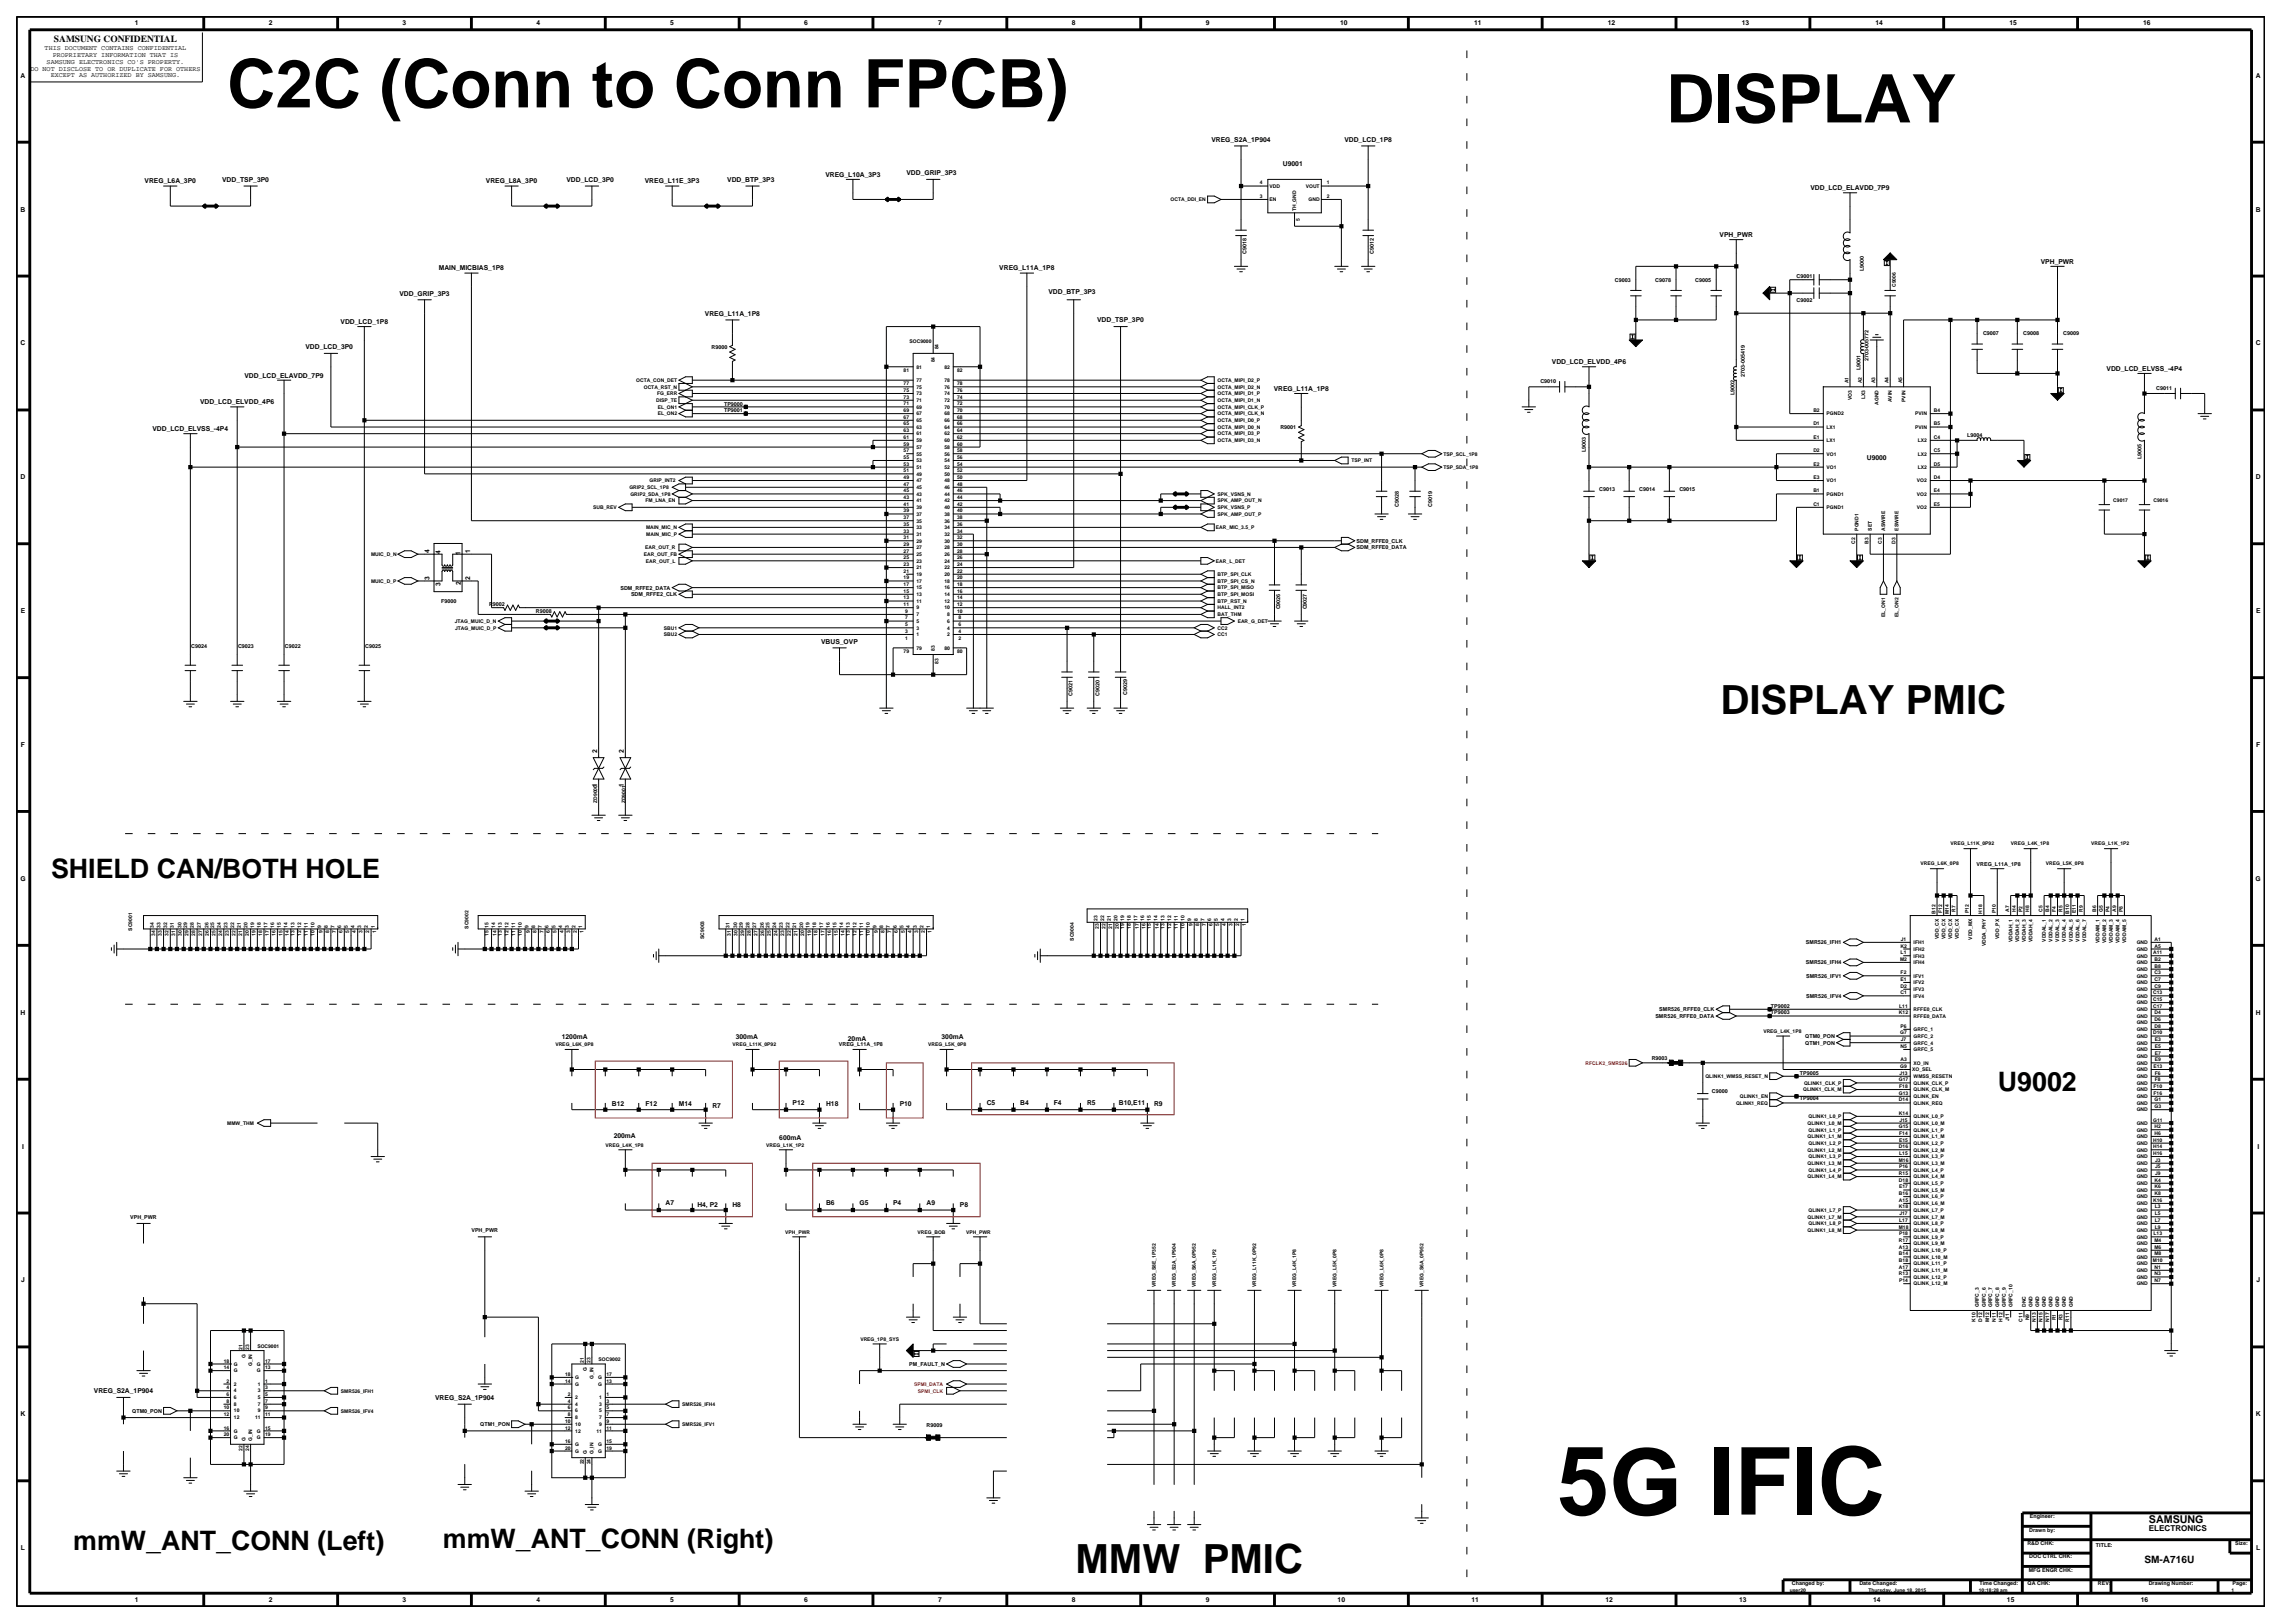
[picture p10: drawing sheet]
<svg xmlns="http://www.w3.org/2000/svg" width="420mm" height="297mm" viewBox="0 0 420 297" stroke-linecap="round" stroke-linejoin="round" font-family="sans-serif">
<defs><g id="words">
<text font-size="17.1" x="285" y="277.1">5G IFIC</text>
<g font-size="12.3">
<text x="41.6" y="19.6">C2C (Conn to Conn FPCB)</text>
<text x="304.9" y="22.4">DISPLAY</text>
</g>
<g font-size="7.4">
<text x="314.9" y="130.7">DISPLAY PMIC</text>
<text x="196.8" y="287.9">MMW PMIC</text>
</g>
<g font-size="4.9">
<text x="9.3" y="160.7">SHIELD CAN/BOTH HOLE</text>
<text x="365.6" y="199.6">U9002</text>
<text x="13.4" y="283.6">mmW_ANT_CONN (Left)</text>
<text x="81.1" y="283.3">mmW_ANT_CONN (Right)</text>
</g>
<text font-size="2" x="393.3" y="278.8">SAMSUNG</text>
<text font-size="1.9" x="392.4" y="286">SM-A716U</text>
<text font-size="1.7" x="9.9" y="7.7">SAMSUNG CONFIDENTIAL</text>
<text font-size="1.5" x="393.3" y="280.1">ELECTRONICS</text>
<g font-size="1.2">
<text x="24.7" y="4.7">1</text>
<text x="49.2" y="4.7">2</text>
<text x="73.7" y="4.7">3</text>
<text x="98.2" y="4.7">4</text>
<text x="122.7" y="4.7">5</text>
<text x="147.2" y="4.7">6</text>
<text x="171.7" y="4.7">7</text>
<text x="196.2" y="4.7">8</text>
<text x="220.7" y="4.7">9</text>
<text x="245.3" y="4.7">10</text>
<text x="269.8" y="4.7">11</text>
<text x="294.3" y="4.7">12</text>
<text x="318.7" y="4.7">13</text>
<text x="343.2" y="4.7">14</text>
<text x="367.7" y="4.7">15</text>
<text x="392.2" y="4.7">16</text>
<text x="8.2" y="9.2">THIS DOCUMENT CONTAINS CONFIDENTIAL</text>
<text x="8.5" y="11.7">SAMSUNG ELECTRONICS CO'S PROPERTY.</text>
<text x="9.6" y="10.5">PROPRIETARY INFORMATION THAT IS</text>
<text x="3.8" y="14.2">A</text>
<text x="5.6" y="12.9">DO NOT DISCLOSE TO OR DUPLICATE FOR OTHERS</text>
<text x="9.3" y="14.1">EXCEPT AS AUTHORIZED BY SAMSUNG.</text>
<text x="412.8" y="14.2">A</text>
<text x="221.7" y="25.9">VREG_S2A_1P904</text>
<text x="246" y="25.9">VDD_LCD_1P8</text>
<text x="26.5" y="33.6">VREG_L6A_3P0</text>
<text x="40.7" y="33.3">VDD_TSP_3P0</text>
<text x="88.9" y="33.6">VREG_L8A_3P0</text>
<text x="103.7" y="33.3">VDD_LCD_3P0</text>
<text x="118" y="33.6">VREG_L11E_3P3</text>
<text x="133.1" y="33.3">VDD_BTP_3P3</text>
<text x="151" y="32.4">VREG_L10A_3P3</text>
<text x="165.9" y="32">VDD_GRIP_3P3</text>
<text x="234.8" y="30.4">U9001</text>
<text x="331.3" y="34.8">VDD_LCD_ELAVDD_7P9</text>
<text x="3.8" y="38.7">B</text>
<text x="412.8" y="38.7">B</text>
<text x="314.7" y="43.4">VPH_PWR</text>
<text x="80.3" y="49.5">MAIN_MICBIAS_1P8</text>
<text x="182.9" y="49.5">VREG_L11A_1P8</text>
<text x="191.9" y="53.8">VDD_BTP_3P3</text>
<text x="373.5" y="48.3">VPH_PWR</text>
<text x="62.3" y="59.3">VDD_LCD_1P8</text>
<text x="73.1" y="54.1">VDD_GRIP_3P3</text>
<text x="129" y="57.8">VREG_L11A_1P8</text>
<text x="200.8" y="59">VDD_TSP_3P0</text>
<text x="3.8" y="63.2">C</text>
<text x="55.9" y="63.9">VDD_LCD_3P0</text>
<text x="412.8" y="63.2">C</text>
<text x="44.7" y="69.1">VDD_LCD_ELAVDD_7P9</text>
<text x="233.1" y="71.5">VREG_L11A_1P8</text>
<text x="284" y="66.6">VDD_LCD_ELVDD_4P6</text>
<text x="385.5" y="67.9">VDD_LCD_ELVSS_-4P4</text>
<text x="36.6" y="74">VDD_LCD_ELVDD_4P6</text>
<text x="27.9" y="78.9">VDD_LCD_ELVSS_-4P4</text>
<text x="3.8" y="87.7">D</text>
<text x="341.6" y="84.1">U9000</text>
<text x="412.8" y="87.7">D</text>
<text x="78.6" y="101.2" transform="rotate(-90 78.6 101.2)">4</text>
<text x="80.6" y="101.4" transform="rotate(-90 80.6 101.4)">4</text>
<text x="84.3" y="101.6" transform="rotate(-90 84.3 101.6)">1</text>
<text x="86" y="101.2" transform="rotate(-90 86 101.2)">1</text>
<text x="78.6" y="106.1" transform="rotate(-90 78.6 106.1)">3</text>
<text x="80.6" y="107.2" transform="rotate(-90 80.6 107.2)">3</text>
<text x="84.3" y="107.1" transform="rotate(-90 84.3 107.1)">2</text>
<text x="86" y="106.1" transform="rotate(-90 86 106.1)">2</text>
<text x="3.8" y="112.2">E</text>
<text x="412.9" y="112.2">E</text>
<text x="150.3" y="117.8">VBUS_OVP</text>
<text x="3.8" y="136.7">F</text>
<text x="109.3" y="137.8" transform="rotate(-90 109.3 137.8)">2</text>
<text x="114.2" y="137.8" transform="rotate(-90 114.2 137.8)">2</text>
<text x="412.9" y="136.7">F</text>
<text x="109.3" y="144" transform="rotate(-90 109.3 144)">1</text>
<text x="114.2" y="144" transform="rotate(-90 114.2 144)">1</text>
<text x="3.7" y="161.2">G</text>
<text x="412.8" y="161.2">G</text>
<text x="3.8" y="185.7">H</text>
<text x="412.8" y="185.7">H</text>
<text x="102.8" y="190.2">1200mA</text>
<text x="134.7" y="190.2">300mA</text>
<text x="155.2" y="190.5">20mA</text>
<text x="172.3" y="190.2">300mA</text>
<text x="112" y="202.4">B12</text>
<text x="118.1" y="202.4">F12</text>
<text x="124.2" y="202.4">M14</text>
<text x="130.4" y="202.7">R7</text>
<text x="145.1" y="202.1">P12</text>
<text x="151.2" y="202.4">H18</text>
<text x="164.7" y="202.4">P10</text>
<text x="180.6" y="202.1">C5</text>
<text x="186.7" y="202.1">B4</text>
<text x="192.8" y="202.1">F4</text>
<text x="198.9" y="202.1">R5</text>
<text x="204.8" y="202.1">B10,E11</text>
<text x="211.2" y="202.4">R9</text>
<text x="112.3" y="208.3">200mA</text>
<text x="142.6" y="208.6">600mA</text>
<text x="4" y="210.2">I</text>
<text x="413.1" y="210.2">I</text>
<text x="121.8" y="220.5">A7</text>
<text x="127.6" y="220.8">H4, P2</text>
<text x="134" y="220.8">H8</text>
<text x="151.2" y="220.5">B6</text>
<text x="157.3" y="220.5">G5</text>
<text x="163.4" y="220.5">P4</text>
<text x="169.6" y="220.5">A9</text>
<text x="175.7" y="220.8">P8</text>
<text x="3.9" y="234.7">J</text>
<text x="412.9" y="234.7">J</text>
<text x="17.2" y="254.9">VREG_S2A_1P904</text>
<text x="79.6" y="256.2">VREG_S2A_1P904</text>
<text x="3.8" y="259.2">K</text>
<text x="412.8" y="259.2">K</text>
<text x="3.8" y="283.7">L</text>
<text x="412.9" y="283.7">L</text>
<text x="24.7" y="293.2">1</text>
<text x="49.2" y="293.2">2</text>
<text x="73.7" y="293.2">3</text>
<text x="98.2" y="293.2">4</text>
<text x="122.7" y="293.2">5</text>
<text x="147.2" y="293.2">6</text>
<text x="171.7" y="293.2">7</text>
<text x="196.2" y="293.2">8</text>
<text x="220.7" y="293.2">9</text>
<text x="244.8" y="293.2">10</text>
<text x="269.3" y="293.2">11</text>
<text x="293.8" y="293.2">12</text>
<text x="318.3" y="293.2">13</text>
<text x="342.8" y="293.2">14</text>
<text x="367.3" y="293.2">15</text>
<text x="391.8" y="293.2">16</text>
</g>
<g font-size="1">
<text x="228.1" y="46.4" transform="rotate(-90 228.1 46.4)">C9018</text>
<text x="251.4" y="46.4" transform="rotate(-90 251.4 46.4)">C9012</text>
<text x="295.5" y="51.7">C9003</text>
<text x="302.9" y="51.7">C9078</text>
<text x="310.3" y="51.7">C9005</text>
<text x="328.8" y="50.9">C9001</text>
<text x="341.1" y="49.7" transform="rotate(-90 341.1 49.7)">L9000</text>
<text x="328.8" y="55.2">C9002</text>
<text x="130.2" y="63.8">R9000</text>
<text x="362.9" y="61.3">C9007</text>
<text x="370.3" y="61.3">C9008</text>
<text x="377.6" y="61.3">C9009</text>
<text x="281.9" y="70.2">C9010</text>
<text x="319.3" y="69" transform="rotate(-90 319.3 69)">2703-005419</text>
<text x="340.5" y="67.8" transform="rotate(-90 340.5 67.8)">L9001</text>
<text x="342" y="66.1" transform="rotate(-90 342 66.1)">2703-005772</text>
<text x="394.6" y="71.4">C9011</text>
<text x="132.5" y="75.4">TP9001</text>
<text x="132.5" y="74.2">TP9000</text>
<text x="317.4" y="72.3" transform="rotate(-90 317.4 72.3)">L9002</text>
<text x="234.3" y="78.5">R9001</text>
<text x="290.2" y="82.7" transform="rotate(-90 290.2 82.7)">L9003</text>
<text x="360" y="80">L9004</text>
<text x="391.9" y="84" transform="rotate(-90 391.9 84)">L9005</text>
<text x="292.6" y="89.8">C9013</text>
<text x="300" y="89.8">C9014</text>
<text x="307.3" y="89.8">C9015</text>
<text x="256" y="92.8" transform="rotate(-90 256 92.8)">C9028</text>
<text x="262.1" y="92.8" transform="rotate(-90 262.1 92.8)">C9019</text>
<text x="248.2" y="99.3">SDM_RFFE0_CLK</text>
<text x="248.2" y="100.5">SDM_RFFE0_DATA</text>
<text x="113.5" y="107.9">SDM_RFFE2_DATA</text>
<text x="80.7" y="110.3">F9000</text>
<text x="89.5" y="110.9">R9002</text>
<text x="98.1" y="112.1">R9008</text>
<text x="115.5" y="109.1">SDM_RFFE2_CLK</text>
<text x="234.3" y="111.5" transform="rotate(-90 234.3 111.5)">C9026</text>
<text x="239.2" y="111.5" transform="rotate(-90 239.2 111.5)">C9027</text>
<text x="35" y="118.6">C9024</text>
<text x="43.6" y="118.6">C9023</text>
<text x="52.1" y="118.6">C9022</text>
<text x="66.8" y="118.6">C9025</text>
<text x="196.3" y="127.4" transform="rotate(-90 196.3 127.4)">C9021</text>
<text x="201.2" y="127.4" transform="rotate(-90 201.2 127.4)">C9020</text>
<text x="206.3" y="127.1" transform="rotate(-90 206.3 127.1)">C9029</text>
<text x="361.7" y="158.4">VREG_L11A_1P8</text>
<text x="330.5" y="172.8">SMR526_IFH1</text>
<text x="330.5" y="176.5">SMR526_IFH4</text>
<text x="330.5" y="178.9">SMR526_IFV1</text>
<text x="303.7" y="185">SMR526_RFFE0_CLK</text>
<text x="324.1" y="184.4">TP9002</text>
<text x="324.1" y="185.6">TP9003</text>
<text x="330.5" y="182.6">SMR526_IFV4</text>
<text x="153.5" y="191.5">VREG_L11A_1P8</text>
<text x="302.9" y="186.3">SMR526_RFFE0_DATA</text>
<text x="330.4" y="189.9">QTM0_PON</text>
<text x="330.4" y="191.2">QTM1_PON</text>
<text x="302.3" y="194">R9003</text>
<text x="329.4" y="196.7">TP9005</text>
<text x="313.3" y="200.1">C9000</text>
<text x="329.4" y="201.3">TP9004</text>
<text x="23.8" y="223">VPH_PWR</text>
<text x="86.3" y="225.4">VPH_PWR</text>
<text x="166.4" y="249.9">PM_FAULT_N</text>
<text x="24.2" y="258.5">QTM0_PON</text>
<text x="87.9" y="261">QTM1_PON</text>
<text x="169.6" y="261.1">R9009</text>
<text x="371.4" y="280.2">Drawn by:</text>
<text x="371.5" y="277.8">Engineer:</text>
<text x="371" y="282.7">R&amp;D CHK:</text>
<text x="371.3" y="287.6">MFG ENGR CHK:</text>
<text x="371.4" y="285.2">DOC CTRL CHK:</text>
<text x="383.6" y="283">TITLE:</text>
<text x="409.1" y="282.7">Size:</text>
<text x="327.9" y="290.1">Changed by:</text>
<text x="340.3" y="290.1">Date Changed:</text>
<text x="362.2" y="290.1">Time Changed:</text>
<text x="371.1" y="290.1">QA CHK:</text>
<text x="383.9" y="290.1">REV:</text>
<text x="393.2" y="290.1">Drawing Number:</text>
<text x="408.6" y="290.1">Page:</text>
</g>
<g font-size=".9">
<text x="230.5" y="33.8">4</text>
<text x="232.3" y="34.4">VDD</text>
<text x="239" y="34.4">VOUT</text>
<text x="242.8" y="33.8">1</text>
<text x="214.2" y="36.8">OCTA_DDI_EN</text>
<text x="230.5" y="36.2">3</text>
<text x="232.3" y="36.8">EN</text>
<text x="237.2" y="38.6" transform="rotate(-90 237.2 38.6)">TH_GND</text>
<text x="237.9" y="40.4" transform="rotate(-90 237.9 40.4)">5</text>
<text x="239.5" y="36.8">GND</text>
<text x="242.8" y="36.2">2</text>
<text x="346.9" y="52.5" transform="rotate(-90 346.9 52.5)">C9006</text>
<text x="166.5" y="62.8">SOC9000</text>
<text x="171.7" y="63.9" transform="rotate(-90 171.7 63.9)">84</text>
<text x="116.4" y="69.9">OCTA_CON_DET</text>
<text x="117.8" y="71.1">OCTA_RST_N</text>
<text x="165.4" y="70.5">77</text>
<text x="165.4" y="68">81</text>
<text x="165.4" y="71.7">75</text>
<text x="167.7" y="69.9">77</text>
<text x="167.7" y="67.4">81</text>
<text x="167.7" y="71.1">75</text>
<text x="171.1" y="66.3" transform="rotate(-90 171.1 66.3)">84</text>
<text x="172.8" y="71.1">76</text>
<text x="172.8" y="69.9">78</text>
<text x="172.8" y="67.4">82</text>
<text x="175.2" y="71.7">76</text>
<text x="175.2" y="70.5">78</text>
<text x="175.2" y="68">82</text>
<text x="222.8" y="71.1">OCTA_MIPI_D2_N</text>
<text x="222.8" y="69.9">OCTA_MIPI_D2_P</text>
<text x="338.3" y="70.2" transform="rotate(-90 338.3 70.2)">A1</text>
<text x="340.7" y="70.2" transform="rotate(-90 340.7 70.2)">A2</text>
<text x="343.2" y="70.2" transform="rotate(-90 343.2 70.2)">A3</text>
<text x="345.6" y="70.2" transform="rotate(-90 345.6 70.2)">A4</text>
<text x="348.1" y="70.2" transform="rotate(-90 348.1 70.2)">A5</text>
<text x="120.1" y="73.6">DISP_TE</text>
<text x="120.3" y="72.3">FG_ERR</text>
<text x="120.4" y="76">EL_ON2</text>
<text x="120.4" y="74.8">EL_ON1</text>
<text x="165.4" y="75.4">69</text>
<text x="165.4" y="74.2">71</text>
<text x="165.4" y="72.9">73</text>
<text x="165.4" y="77.9">65</text>
<text x="165.4" y="76.6">67</text>
<text x="167.7" y="74.8">69</text>
<text x="167.7" y="73.6">71</text>
<text x="167.7" y="72.3">73</text>
<text x="167.7" y="77.2">65</text>
<text x="167.7" y="76">67</text>
<text x="172.8" y="74.8">70</text>
<text x="172.8" y="73.6">72</text>
<text x="172.8" y="72.3">74</text>
<text x="172.8" y="77.2">66</text>
<text x="172.8" y="76">68</text>
<text x="175.2" y="75.4">70</text>
<text x="175.2" y="74.2">72</text>
<text x="175.2" y="72.9">74</text>
<text x="175.2" y="77.9">66</text>
<text x="175.2" y="76.6">68</text>
<text x="222.8" y="72.3">OCTA_MIPI_D1_P</text>
<text x="222.8" y="77.2">OCTA_MIPI_D0_P</text>
<text x="222.8" y="74.8">OCTA_MIPI_CLK_P</text>
<text x="222.8" y="76">OCTA_MIPI_CLK_N</text>
<text x="222.8" y="73.6">OCTA_MIPI_D1_N</text>
<text x="331.9" y="77.9">D1</text>
<text x="331.9" y="75.4">B2</text>
<text x="334.3" y="76">PGND2</text>
<text x="338.9" y="73.2" transform="rotate(-90 338.9 73.2)">VO3</text>
<text x="341.3" y="73.1" transform="rotate(-90 341.3 73.1)">LX3</text>
<text x="343.8" y="74.1" transform="rotate(-90 343.8 74.1)">AGND</text>
<text x="346.2" y="73.6" transform="rotate(-90 346.2 73.6)">AVIN</text>
<text x="348.7" y="73.5" transform="rotate(-90 348.7 73.5)">PVIN</text>
<text x="350.5" y="76">PVIN</text>
<text x="353.9" y="77.9">B5</text>
<text x="353.9" y="75.4">B4</text>
<text x="165.4" y="80.3">61</text>
<text x="165.4" y="79.1">63</text>
<text x="165.4" y="84">55</text>
<text x="165.4" y="82.8">57</text>
<text x="165.4" y="81.5">59</text>
<text x="167.7" y="79.7">61</text>
<text x="167.7" y="78.5">63</text>
<text x="167.7" y="83.4">55</text>
<text x="167.7" y="82.1">57</text>
<text x="167.7" y="80.9">59</text>
<text x="172.8" y="79.7">62</text>
<text x="172.8" y="78.5">64</text>
<text x="172.8" y="83.4">56</text>
<text x="172.8" y="82.1">58</text>
<text x="172.8" y="80.9">60</text>
<text x="175.2" y="80.3">62</text>
<text x="175.2" y="79.1">64</text>
<text x="175.2" y="84">56</text>
<text x="175.2" y="82.8">58</text>
<text x="175.2" y="81.5">60</text>
<text x="222.8" y="80.9">OCTA_MIPI_D3_N</text>
<text x="222.8" y="79.7">OCTA_MIPI_D3_P</text>
<text x="222.8" y="78.5">OCTA_MIPI_D0_N</text>
<text x="264.2" y="83.4">TSP_SCL_1P8</text>
<text x="331.9" y="82.8">D2</text>
<text x="331.9" y="80.3">E1</text>
<text x="334.3" y="80.9">LX1</text>
<text x="334.3" y="78.5">LX1</text>
<text x="334.3" y="83.4">VO1</text>
<text x="350.5" y="78.5">PVIN</text>
<text x="351" y="80.9">LX2</text>
<text x="351" y="83.4">LX2</text>
<text x="353.9" y="80.3">C4</text>
<text x="353.9" y="82.8">C5</text>
<text x="115.2" y="89.5">GRIP2_SCL_1P8</text>
<text x="118.9" y="88.3">GRIP_INT2</text>
<text x="165.4" y="88.9">47</text>
<text x="165.4" y="87.6">49</text>
<text x="165.4" y="86.4">51</text>
<text x="165.4" y="85.2">53</text>
<text x="167.7" y="87">49</text>
<text x="167.7" y="85.8">51</text>
<text x="167.7" y="84.6">53</text>
<text x="167.7" y="89.5">45</text>
<text x="167.7" y="88.3">47</text>
<text x="172.8" y="88.3">48</text>
<text x="172.8" y="87">50</text>
<text x="172.8" y="85.8">52</text>
<text x="172.8" y="84.6">54</text>
<text x="172.8" y="89.5">46</text>
<text x="175.2" y="85.2">54</text>
<text x="175.2" y="88.9">48</text>
<text x="175.2" y="87.6">50</text>
<text x="175.2" y="86.4">52</text>
<text x="247.3" y="84.6">TSP_INT</text>
<text x="264.2" y="85.8">TSP_SDA_1P8</text>
<text x="331.9" y="85.2">E2</text>
<text x="331.9" y="87.6">E3</text>
<text x="334.3" y="85.8">VO1</text>
<text x="334.3" y="88.3">VO1</text>
<text x="350.8" y="88.3">VO2</text>
<text x="351" y="85.8">LX2</text>
<text x="353.9" y="87.6">D4</text>
<text x="353.9" y="85.2">D5</text>
<text x="108.6" y="93.2">SUB_REV</text>
<text x="115.4" y="90.7">GRIP2_SDA_1P8</text>
<text x="118.1" y="91.9">FM_LNA_EN</text>
<text x="165.4" y="92.5">41</text>
<text x="165.4" y="91.3">43</text>
<text x="165.4" y="90.1">45</text>
<text x="165.4" y="95">37</text>
<text x="165.4" y="93.8">39</text>
<text x="167.7" y="91.9">41</text>
<text x="167.7" y="90.7">43</text>
<text x="167.7" y="95.6">35</text>
<text x="167.7" y="94.4">37</text>
<text x="167.7" y="93.2">39</text>
<text x="172.8" y="93.2">40</text>
<text x="172.8" y="91.9">42</text>
<text x="172.8" y="90.7">44</text>
<text x="172.8" y="95.6">36</text>
<text x="172.8" y="94.4">38</text>
<text x="175.2" y="93.8">40</text>
<text x="175.2" y="92.5">42</text>
<text x="175.2" y="91.3">44</text>
<text x="175.2" y="90.1">46</text>
<text x="175.2" y="95">38</text>
<text x="222.8" y="90.7">SPK_VSNS_N</text>
<text x="222.8" y="93.2">SPK_VSNS_P</text>
<text x="222.8" y="94.4">SPK_AMP_OUT_P</text>
<text x="222.8" y="91.9">SPK_AMP_OUT_N</text>
<text x="331.9" y="92.5">C1</text>
<text x="331.9" y="90.1">B1</text>
<text x="334.3" y="93.2">PGND1</text>
<text x="334.3" y="90.7">PGND1</text>
<text x="350.8" y="90.7">VO2</text>
<text x="350.8" y="93.2">VO2</text>
<text x="353.9" y="90.1">E4</text>
<text x="353.9" y="92.5">E5</text>
<text x="386.8" y="91.8">C9017</text>
<text x="394.1" y="91.8">C9016</text>
<text x="67.9" y="101.7">MUIC_D_N</text>
<text x="117.8" y="101.7">EAR_OUT_FB</text>
<text x="118.1" y="100.5">EAR_OUT_R</text>
<text x="118.2" y="96.8">MAIN_MIC_N</text>
<text x="118.3" y="98.1">MAIN_MIC_P</text>
<text x="165.4" y="97.4">33</text>
<text x="165.4" y="96.2">35</text>
<text x="165.4" y="101.1">27</text>
<text x="165.4" y="99.9">29</text>
<text x="165.4" y="98.7">31</text>
<text x="167.7" y="96.8">33</text>
<text x="167.7" y="100.5">27</text>
<text x="167.7" y="99.3">29</text>
<text x="167.7" y="98.1">31</text>
<text x="167.7" y="101.7">25</text>
<text x="172.8" y="98.1">32</text>
<text x="172.8" y="96.8">34</text>
<text x="172.8" y="101.7">26</text>
<text x="172.8" y="100.5">28</text>
<text x="172.8" y="99.3">30</text>
<text x="175.2" y="98.7">32</text>
<text x="175.2" y="97.4">34</text>
<text x="175.2" y="96.2">36</text>
<text x="175.2" y="101.1">28</text>
<text x="175.2" y="99.9">30</text>
<text x="222.5" y="96.8">EAR_MIC_3.5_P</text>
<text x="339.5" y="99.5" transform="rotate(-90 339.5 99.5)">C2</text>
<text x="340.1" y="97.1" transform="rotate(-90 340.1 97.1)">PGND1</text>
<text x="342" y="99.5" transform="rotate(-90 342 99.5)">B3</text>
<text x="342.6" y="97.1" transform="rotate(-90 342.6 97.1)">SET</text>
<text x="344.4" y="99.5" transform="rotate(-90 344.4 99.5)">C3</text>
<text x="345" y="97.1" transform="rotate(-90 345 97.1)">ASWIRE</text>
<text x="346.9" y="99.5" transform="rotate(-90 346.9 99.5)">D3</text>
<text x="347.5" y="97.1" transform="rotate(-90 347.5 97.1)">ESWIRE</text>
<text x="67.9" y="106.6">MUIC_D_P</text>
<text x="118.2" y="103">EAR_OUT_L</text>
<text x="165.4" y="102.4">25</text>
<text x="165.4" y="106">19</text>
<text x="165.4" y="104.8">21</text>
<text x="165.4" y="103.6">23</text>
<text x="165.4" y="107.2">17</text>
<text x="167.7" y="105.4">19</text>
<text x="167.7" y="104.2">21</text>
<text x="167.7" y="103">23</text>
<text x="167.7" y="107.9">15</text>
<text x="167.7" y="106.6">17</text>
<text x="172.8" y="105.4">20</text>
<text x="172.8" y="104.2">22</text>
<text x="172.8" y="103">24</text>
<text x="172.8" y="107.9">16</text>
<text x="172.8" y="106.6">18</text>
<text x="175.2" y="102.4">26</text>
<text x="175.2" y="107.2">18</text>
<text x="175.2" y="106">20</text>
<text x="175.2" y="104.8">22</text>
<text x="175.2" y="103.6">24</text>
<text x="222.5" y="103">EAR_L_DET</text>
<text x="222.8" y="107.9">BTP_SPI_MISO</text>
<text x="222.8" y="106.6">BTP_SPI_CS_N</text>
<text x="222.8" y="105.4">BTP_SPI_CLK</text>
<text x="83.2" y="114">JTAG_MUIC_D_N</text>
<text x="165.4" y="110.9">11</text>
<text x="165.4" y="109.7">13</text>
<text x="165.4" y="108.5">15</text>
<text x="165.6" y="112.1">9</text>
<text x="165.6" y="113.4">7</text>
<text x="167.7" y="111.5">9</text>
<text x="167.7" y="112.8">7</text>
<text x="167.7" y="114">5</text>
<text x="167.7" y="110.3">11</text>
<text x="167.7" y="109.1">13</text>
<text x="172.8" y="111.5">10</text>
<text x="172.8" y="110.3">12</text>
<text x="172.8" y="109.1">14</text>
<text x="173.3" y="112.8">8</text>
<text x="173.3" y="114">6</text>
<text x="175.2" y="112.1">10</text>
<text x="175.2" y="110.9">12</text>
<text x="175.2" y="109.7">14</text>
<text x="175.2" y="108.5">16</text>
<text x="175.4" y="113.4">8</text>
<text x="222.8" y="111.5">HALL_INT2</text>
<text x="222.8" y="110.3">BTP_RST_N</text>
<text x="222.8" y="109.1">BTP_SPI_MOSI</text>
<text x="222.8" y="112.8">BAT_THM</text>
<text x="226.5" y="114">EAR_G_DET</text>
<text x="345" y="112.9" transform="rotate(-90 345 112.9)">EL_ON1</text>
<text x="347.5" y="112.9" transform="rotate(-90 347.5 112.9)">EL_ON2</text>
<text x="83.3" y="115.2">JTAG_MUIC_D_P</text>
<text x="121.5" y="115.2">SBU1</text>
<text x="121.5" y="116.4">SBU2</text>
<text x="165.4" y="119.5">79</text>
<text x="165.6" y="114.6">5</text>
<text x="165.6" y="115.8">3</text>
<text x="165.6" y="117">1</text>
<text x="167.7" y="118.9">79</text>
<text x="167.7" y="115.2">3</text>
<text x="167.7" y="116.4">1</text>
<text x="171.1" y="119.2" transform="rotate(-90 171.1 119.2)">83</text>
<text x="172.8" y="118.9">80</text>
<text x="173.3" y="115.2">4</text>
<text x="173.3" y="116.4">2</text>
<text x="175.2" y="119.5">80</text>
<text x="175.4" y="114.6">6</text>
<text x="175.4" y="115.8">4</text>
<text x="175.4" y="117">2</text>
<text x="222.8" y="116.4">CC1</text>
<text x="222.8" y="115.2">CC2</text>
<text x="171.7" y="121.5" transform="rotate(-90 171.7 121.5)">83</text>
<text x="109.3" y="146.9" transform="rotate(-90 109.3 146.9)">ZD9000</text>
<text x="114.4" y="147" transform="rotate(-90 114.4 147)">ZD9001</text>
<text x="356.9" y="154.7">VREG_L11K_0P92</text>
<text x="368" y="154.7">VREG_L4K_1P8</text>
<text x="382.7" y="154.7">VREG_L1K_1P2</text>
<text x="351.5" y="158.4">VREG_L6K_0P8</text>
<text x="374.4" y="158.4">VREG_L5K_0P8</text>
<text x="354.2" y="167.2" transform="rotate(-90 354.2 167.2)">B12</text>
<text x="355.4" y="167.1" transform="rotate(-90 355.4 167.1)">F12</text>
<text x="356.7" y="167.2" transform="rotate(-90 356.7 167.2)">M14</text>
<text x="357.9" y="166.9" transform="rotate(-90 357.9 166.9)">R7</text>
<text x="360.3" y="167.1" transform="rotate(-90 360.3 167.1)">P12</text>
<text x="362.8" y="167.2" transform="rotate(-90 362.8 167.2)">H18</text>
<text x="365.2" y="167.1" transform="rotate(-90 365.2 167.1)">P10</text>
<text x="367.7" y="166.9" transform="rotate(-90 367.7 166.9)">A7</text>
<text x="368.9" y="166.9" transform="rotate(-90 368.9 166.9)">H4</text>
<text x="370.1" y="166.9" transform="rotate(-90 370.1 166.9)">P2</text>
<text x="371.3" y="166.9" transform="rotate(-90 371.3 166.9)">H8</text>
<text x="373.8" y="166.9" transform="rotate(-90 373.8 166.9)">C5</text>
<text x="375" y="166.9" transform="rotate(-90 375 166.9)">B4</text>
<text x="376.2" y="166.9" transform="rotate(-90 376.2 166.9)">F4</text>
<text x="377.5" y="166.9" transform="rotate(-90 377.5 166.9)">R5</text>
<text x="378.7" y="167.2" transform="rotate(-90 378.7 167.2)">B10</text>
<text x="379.9" y="167.1" transform="rotate(-90 379.9 167.1)">E11</text>
<text x="381.2" y="166.9" transform="rotate(-90 381.2 166.9)">R9</text>
<text x="383.6" y="166.9" transform="rotate(-90 383.6 166.9)">B6</text>
<text x="384.8" y="166.9" transform="rotate(-90 384.8 166.9)">G5</text>
<text x="386" y="166.9" transform="rotate(-90 386 166.9)">P4</text>
<text x="387.3" y="166.9" transform="rotate(-90 387.3 166.9)">A9</text>
<text x="388.5" y="166.9" transform="rotate(-90 388.5 166.9)">P8</text>
<text x="24.2" y="170.3" transform="rotate(-90 24.2 170.3)">SC9001</text>
<text x="28.2" y="169.7" transform="rotate(-90 28.2 169.7)">34</text>
<text x="28.4" y="171.2" transform="rotate(-90 28.4 171.2)">34</text>
<text x="29.4" y="169.7" transform="rotate(-90 29.4 169.7)">33</text>
<text x="29.6" y="171.2" transform="rotate(-90 29.6 171.2)">33</text>
<text x="30.6" y="169.7" transform="rotate(-90 30.6 169.7)">32</text>
<text x="30.8" y="171.2" transform="rotate(-90 30.8 171.2)">32</text>
<text x="31.8" y="169.7" transform="rotate(-90 31.8 169.7)">31</text>
<text x="32.1" y="171.2" transform="rotate(-90 32.1 171.2)">31</text>
<text x="33.2" y="169.7" transform="rotate(-90 33.2 169.7)">30</text>
<text x="33.3" y="171.2" transform="rotate(-90 33.3 171.2)">30</text>
<text x="34.3" y="169.7" transform="rotate(-90 34.3 169.7)">29</text>
<text x="34.5" y="171.2" transform="rotate(-90 34.5 171.2)">29</text>
<text x="35.5" y="169.7" transform="rotate(-90 35.5 169.7)">28</text>
<text x="35.7" y="171.2" transform="rotate(-90 35.7 171.2)">28</text>
<text x="36.7" y="169.7" transform="rotate(-90 36.7 169.7)">27</text>
<text x="37" y="171.2" transform="rotate(-90 37 171.2)">27</text>
<text x="38.1" y="169.7" transform="rotate(-90 38.1 169.7)">26</text>
<text x="38.2" y="171.2" transform="rotate(-90 38.2 171.2)">26</text>
<text x="39.2" y="169.7" transform="rotate(-90 39.2 169.7)">25</text>
<text x="39.4" y="171.2" transform="rotate(-90 39.4 171.2)">25</text>
<text x="40.4" y="169.7" transform="rotate(-90 40.4 169.7)">24</text>
<text x="40.6" y="171.2" transform="rotate(-90 40.6 171.2)">24</text>
<text x="41.6" y="169.7" transform="rotate(-90 41.6 169.7)">23</text>
<text x="41.9" y="171.2" transform="rotate(-90 41.9 171.2)">23</text>
<text x="42.9" y="169.7" transform="rotate(-90 42.9 169.7)">22</text>
<text x="43.1" y="171.2" transform="rotate(-90 43.1 171.2)">22</text>
<text x="44.1" y="169.7" transform="rotate(-90 44.1 169.7)">21</text>
<text x="44.3" y="171.2" transform="rotate(-90 44.3 171.2)">21</text>
<text x="45.3" y="169.7" transform="rotate(-90 45.3 169.7)">20</text>
<text x="45.5" y="171.2" transform="rotate(-90 45.5 171.2)">20</text>
<text x="46.5" y="169.7" transform="rotate(-90 46.5 169.7)">19</text>
<text x="46.8" y="171.2" transform="rotate(-90 46.8 171.2)">19</text>
<text x="47.8" y="169.7" transform="rotate(-90 47.8 169.7)">18</text>
<text x="48" y="171.2" transform="rotate(-90 48 171.2)">18</text>
<text x="49" y="169.7" transform="rotate(-90 49 169.7)">17</text>
<text x="49.2" y="171.2" transform="rotate(-90 49.2 171.2)">17</text>
<text x="50.2" y="169.7" transform="rotate(-90 50.2 169.7)">16</text>
<text x="50.4" y="171.2" transform="rotate(-90 50.4 171.2)">16</text>
<text x="51.4" y="169.7" transform="rotate(-90 51.4 169.7)">15</text>
<text x="51.7" y="171.2" transform="rotate(-90 51.7 171.2)">15</text>
<text x="52.6" y="169.7" transform="rotate(-90 52.6 169.7)">14</text>
<text x="52.9" y="171.3" transform="rotate(-90 52.9 171.3)">14</text>
<text x="53.9" y="171.2" transform="rotate(-90 53.9 171.2)">13</text>
<text x="53.9" y="169.7" transform="rotate(-90 53.9 169.7)">13</text>
<text x="55.1" y="171.2" transform="rotate(-90 55.1 171.2)">12</text>
<text x="55.1" y="169.7" transform="rotate(-90 55.1 169.7)">12</text>
<text x="56.3" y="171.2" transform="rotate(-90 56.3 171.2)">11</text>
<text x="56.3" y="169.7" transform="rotate(-90 56.3 169.7)">11</text>
<text x="57.5" y="171.2" transform="rotate(-90 57.5 171.2)">10</text>
<text x="57.5" y="169.7" transform="rotate(-90 57.5 169.7)">10</text>
<text x="58.8" y="169.7" transform="rotate(-90 58.8 169.7)">9</text>
<text x="59" y="170.7" transform="rotate(-90 59 170.7)">9</text>
<text x="60" y="169.7" transform="rotate(-90 60 169.7)">8</text>
<text x="60.2" y="170.7" transform="rotate(-90 60.2 170.7)">8</text>
<text x="61.2" y="169.7" transform="rotate(-90 61.2 169.7)">7</text>
<text x="61.5" y="170.7" transform="rotate(-90 61.5 170.7)">7</text>
<text x="62.4" y="169.7" transform="rotate(-90 62.4 169.7)">6</text>
<text x="62.7" y="170.7" transform="rotate(-90 62.7 170.7)">6</text>
<text x="63.7" y="169.7" transform="rotate(-90 63.7 169.7)">5</text>
<text x="63.9" y="170.7" transform="rotate(-90 63.9 170.7)">5</text>
<text x="64.9" y="169.7" transform="rotate(-90 64.9 169.7)">4</text>
<text x="65.1" y="170.7" transform="rotate(-90 65.1 170.7)">4</text>
<text x="66.1" y="169.7" transform="rotate(-90 66.1 169.7)">3</text>
<text x="66.4" y="170.7" transform="rotate(-90 66.4 170.7)">3</text>
<text x="67.3" y="169.7" transform="rotate(-90 67.3 169.7)">2</text>
<text x="67.6" y="170.7" transform="rotate(-90 67.6 170.7)">2</text>
<text x="68.6" y="169.7" transform="rotate(-90 68.6 169.7)">1</text>
<text x="68.8" y="170.7" transform="rotate(-90 68.8 170.7)">1</text>
<text x="85.7" y="169.9" transform="rotate(-90 85.7 169.9)">SC9002</text>
<text x="89.4" y="171.2" transform="rotate(-90 89.4 171.2)">15</text>
<text x="89.4" y="169.7" transform="rotate(-90 89.4 169.7)">15</text>
<text x="90.6" y="169.7" transform="rotate(-90 90.6 169.7)">14</text>
<text x="90.9" y="171.3" transform="rotate(-90 90.9 171.3)">14</text>
<text x="91.8" y="171.2" transform="rotate(-90 91.8 171.2)">13</text>
<text x="91.8" y="169.7" transform="rotate(-90 91.8 169.7)">13</text>
<text x="93.1" y="171.2" transform="rotate(-90 93.1 171.2)">12</text>
<text x="93.1" y="169.7" transform="rotate(-90 93.1 169.7)">12</text>
<text x="94.3" y="171.2" transform="rotate(-90 94.3 171.2)">11</text>
<text x="94.3" y="169.7" transform="rotate(-90 94.3 169.7)">11</text>
<text x="95.5" y="171.2" transform="rotate(-90 95.5 171.2)">10</text>
<text x="95.5" y="169.7" transform="rotate(-90 95.5 169.7)">10</text>
<text x="96.7" y="169.7" transform="rotate(-90 96.7 169.7)">9</text>
<text x="97" y="170.7" transform="rotate(-90 97 170.7)">9</text>
<text x="98" y="169.7" transform="rotate(-90 98 169.7)">8</text>
<text x="98.2" y="170.7" transform="rotate(-90 98.2 170.7)">8</text>
<text x="99.2" y="169.7" transform="rotate(-90 99.2 169.7)">7</text>
<text x="99.4" y="170.7" transform="rotate(-90 99.4 170.7)">7</text>
<text x="100.4" y="169.7" transform="rotate(-90 100.4 169.7)">6</text>
<text x="100.7" y="170.7" transform="rotate(-90 100.7 170.7)">6</text>
<text x="101.6" y="169.7" transform="rotate(-90 101.6 169.7)">5</text>
<text x="101.9" y="170.7" transform="rotate(-90 101.9 170.7)">5</text>
<text x="102.9" y="169.7" transform="rotate(-90 102.9 169.7)">4</text>
<text x="103.1" y="170.7" transform="rotate(-90 103.1 170.7)">4</text>
<text x="104.1" y="169.7" transform="rotate(-90 104.1 169.7)">3</text>
<text x="104.3" y="170.7" transform="rotate(-90 104.3 170.7)">3</text>
<text x="105.3" y="169.7" transform="rotate(-90 105.3 169.7)">2</text>
<text x="105.6" y="170.7" transform="rotate(-90 105.6 170.7)">2</text>
<text x="106.5" y="169.7" transform="rotate(-90 106.5 169.7)">1</text>
<text x="106.8" y="170.7" transform="rotate(-90 106.8 170.7)">1</text>
<text x="128.9" y="171.8" transform="rotate(-90 128.9 171.8)">SC9003</text>
<text x="133.5" y="169.7" transform="rotate(-90 133.5 169.7)">31</text>
<text x="133.7" y="171.2" transform="rotate(-90 133.7 171.2)">31</text>
<text x="134.9" y="169.7" transform="rotate(-90 134.9 169.7)">30</text>
<text x="134.9" y="171.2" transform="rotate(-90 134.9 171.2)">30</text>
<text x="135.9" y="169.7" transform="rotate(-90 135.9 169.7)">29</text>
<text x="136.2" y="171.2" transform="rotate(-90 136.2 171.2)">29</text>
<text x="137.1" y="169.7" transform="rotate(-90 137.1 169.7)">28</text>
<text x="137.4" y="171.2" transform="rotate(-90 137.4 171.2)">28</text>
<text x="138.4" y="169.7" transform="rotate(-90 138.4 169.7)">27</text>
<text x="138.6" y="171.2" transform="rotate(-90 138.6 171.2)">27</text>
<text x="139.8" y="169.7" transform="rotate(-90 139.8 169.7)">26</text>
<text x="139.8" y="171.2" transform="rotate(-90 139.8 171.2)">26</text>
<text x="140.8" y="169.7" transform="rotate(-90 140.8 169.7)">25</text>
<text x="141.1" y="171.2" transform="rotate(-90 141.1 171.2)">25</text>
<text x="142.1" y="169.7" transform="rotate(-90 142.1 169.7)">24</text>
<text x="142.3" y="171.2" transform="rotate(-90 142.3 171.2)">24</text>
<text x="143.3" y="169.7" transform="rotate(-90 143.3 169.7)">23</text>
<text x="143.5" y="171.2" transform="rotate(-90 143.5 171.2)">23</text>
<text x="144.5" y="169.7" transform="rotate(-90 144.5 169.7)">22</text>
<text x="144.8" y="171.2" transform="rotate(-90 144.8 171.2)">22</text>
<text x="145.7" y="169.7" transform="rotate(-90 145.7 169.7)">21</text>
<text x="146" y="171.2" transform="rotate(-90 146 171.2)">21</text>
<text x="147" y="169.7" transform="rotate(-90 147 169.7)">20</text>
<text x="147.2" y="171.2" transform="rotate(-90 147.2 171.2)">20</text>
<text x="148.2" y="169.7" transform="rotate(-90 148.2 169.7)">19</text>
<text x="148.4" y="171.2" transform="rotate(-90 148.4 171.2)">19</text>
<text x="149.4" y="169.7" transform="rotate(-90 149.4 169.7)">18</text>
<text x="149.6" y="171.2" transform="rotate(-90 149.6 171.2)">18</text>
<text x="150.6" y="169.7" transform="rotate(-90 150.6 169.7)">17</text>
<text x="150.9" y="171.2" transform="rotate(-90 150.9 171.2)">17</text>
<text x="151.8" y="169.7" transform="rotate(-90 151.8 169.7)">16</text>
<text x="152.1" y="171.2" transform="rotate(-90 152.1 171.2)">16</text>
<text x="153.1" y="169.7" transform="rotate(-90 153.1 169.7)">15</text>
<text x="153.3" y="171.2" transform="rotate(-90 153.3 171.2)">15</text>
<text x="154.3" y="169.7" transform="rotate(-90 154.3 169.7)">14</text>
<text x="154.5" y="171.3" transform="rotate(-90 154.5 171.3)">14</text>
<text x="155.5" y="171.2" transform="rotate(-90 155.5 171.2)">13</text>
<text x="155.5" y="169.7" transform="rotate(-90 155.5 169.7)">13</text>
<text x="156.7" y="171.2" transform="rotate(-90 156.7 171.2)">12</text>
<text x="156.7" y="169.7" transform="rotate(-90 156.7 169.7)">12</text>
<text x="158" y="171.2" transform="rotate(-90 158 171.2)">11</text>
<text x="158" y="169.7" transform="rotate(-90 158 169.7)">11</text>
<text x="159.2" y="171.2" transform="rotate(-90 159.2 171.2)">10</text>
<text x="159.2" y="169.7" transform="rotate(-90 159.2 169.7)">10</text>
<text x="160.4" y="169.7" transform="rotate(-90 160.4 169.7)">9</text>
<text x="160.7" y="170.7" transform="rotate(-90 160.7 170.7)">9</text>
<text x="161.6" y="169.7" transform="rotate(-90 161.6 169.7)">8</text>
<text x="161.9" y="170.7" transform="rotate(-90 161.9 170.7)">8</text>
<text x="162.9" y="169.7" transform="rotate(-90 162.9 169.7)">7</text>
<text x="163.1" y="170.7" transform="rotate(-90 163.1 170.7)">7</text>
<text x="164.1" y="169.7" transform="rotate(-90 164.1 169.7)">6</text>
<text x="164.3" y="170.7" transform="rotate(-90 164.3 170.7)">6</text>
<text x="165.3" y="169.7" transform="rotate(-90 165.3 169.7)">5</text>
<text x="165.6" y="170.7" transform="rotate(-90 165.6 170.7)">5</text>
<text x="166.5" y="169.7" transform="rotate(-90 166.5 169.7)">4</text>
<text x="166.8" y="170.7" transform="rotate(-90 166.8 170.7)">4</text>
<text x="167.8" y="169.7" transform="rotate(-90 167.8 169.7)">3</text>
<text x="168" y="170.7" transform="rotate(-90 168 170.7)">3</text>
<text x="169" y="169.7" transform="rotate(-90 169 169.7)">2</text>
<text x="169.2" y="170.7" transform="rotate(-90 169.2 170.7)">2</text>
<text x="170.2" y="169.7" transform="rotate(-90 170.2 169.7)">1</text>
<text x="170.5" y="170.7" transform="rotate(-90 170.5 170.7)">1</text>
<text x="196.5" y="172.1" transform="rotate(-90 196.5 172.1)">SC9004</text>
<text x="200.8" y="168.5" transform="rotate(-90 200.8 168.5)">23</text>
<text x="201.1" y="170" transform="rotate(-90 201.1 170)">23</text>
<text x="202.1" y="168.5" transform="rotate(-90 202.1 168.5)">22</text>
<text x="202.3" y="170" transform="rotate(-90 202.3 170)">22</text>
<text x="203.3" y="168.5" transform="rotate(-90 203.3 168.5)">21</text>
<text x="203.5" y="170" transform="rotate(-90 203.5 170)">21</text>
<text x="204.5" y="168.5" transform="rotate(-90 204.5 168.5)">20</text>
<text x="204.8" y="170" transform="rotate(-90 204.8 170)">20</text>
<text x="205.7" y="170" transform="rotate(-90 205.7 170)">19</text>
<text x="205.7" y="168.5" transform="rotate(-90 205.7 168.5)">19</text>
<text x="207" y="170" transform="rotate(-90 207 170)">18</text>
<text x="207" y="168.5" transform="rotate(-90 207 168.5)">18</text>
<text x="208.2" y="168.5" transform="rotate(-90 208.2 168.5)">17</text>
<text x="208.4" y="170" transform="rotate(-90 208.4 170)">17</text>
<text x="209.4" y="168.5" transform="rotate(-90 209.4 168.5)">16</text>
<text x="209.6" y="170" transform="rotate(-90 209.6 170)">16</text>
<text x="210.6" y="170" transform="rotate(-90 210.6 170)">15</text>
<text x="210.6" y="168.5" transform="rotate(-90 210.6 168.5)">15</text>
<text x="211.8" y="168.5" transform="rotate(-90 211.8 168.5)">14</text>
<text x="212.1" y="170" transform="rotate(-90 212.1 170)">14</text>
<text x="213.1" y="170" transform="rotate(-90 213.1 170)">13</text>
<text x="213.1" y="168.5" transform="rotate(-90 213.1 168.5)">13</text>
<text x="214.3" y="170" transform="rotate(-90 214.3 170)">12</text>
<text x="214.3" y="168.5" transform="rotate(-90 214.3 168.5)">12</text>
<text x="215.5" y="170" transform="rotate(-90 215.5 170)">11</text>
<text x="215.5" y="168.5" transform="rotate(-90 215.5 168.5)">11</text>
<text x="216.8" y="170" transform="rotate(-90 216.8 170)">10</text>
<text x="216.8" y="168.5" transform="rotate(-90 216.8 168.5)">10</text>
<text x="218" y="168.5" transform="rotate(-90 218 168.5)">9</text>
<text x="218.2" y="169.5" transform="rotate(-90 218.2 169.5)">9</text>
<text x="219.2" y="168.5" transform="rotate(-90 219.2 168.5)">8</text>
<text x="219.5" y="169.5" transform="rotate(-90 219.5 169.5)">8</text>
<text x="220.4" y="168.5" transform="rotate(-90 220.4 168.5)">7</text>
<text x="220.7" y="169.5" transform="rotate(-90 220.7 169.5)">7</text>
<text x="221.7" y="168.5" transform="rotate(-90 221.7 168.5)">6</text>
<text x="221.9" y="169.5" transform="rotate(-90 221.9 169.5)">6</text>
<text x="222.9" y="168.5" transform="rotate(-90 222.9 168.5)">5</text>
<text x="223.1" y="169.5" transform="rotate(-90 223.1 169.5)">5</text>
<text x="224.1" y="168.5" transform="rotate(-90 224.1 168.5)">4</text>
<text x="224.4" y="169.5" transform="rotate(-90 224.4 169.5)">4</text>
<text x="225.3" y="168.5" transform="rotate(-90 225.3 168.5)">3</text>
<text x="225.6" y="169.5" transform="rotate(-90 225.6 169.5)">3</text>
<text x="226.6" y="168.5" transform="rotate(-90 226.6 168.5)">2</text>
<text x="226.8" y="169.5" transform="rotate(-90 226.8 169.5)">2</text>
<text x="227.8" y="168.5" transform="rotate(-90 227.8 168.5)">1</text>
<text x="228" y="169.5" transform="rotate(-90 228 169.5)">1</text>
<text x="347.8" y="173.4">K2</text>
<text x="347.9" y="172.1">J1</text>
<text x="350.2" y="174">IFH2</text>
<text x="350.2" y="172.8">IFH1</text>
<text x="354.8" y="171.9" transform="rotate(-90 354.8 171.9)">VDD_CX</text>
<text x="356" y="171.9" transform="rotate(-90 356 171.9)">VDD_CX</text>
<text x="357.3" y="171.9" transform="rotate(-90 357.3 171.9)">VDD_CX</text>
<text x="358.5" y="171.9" transform="rotate(-90 358.5 171.9)">VDD_CX</text>
<text x="360.9" y="172" transform="rotate(-90 360.9 172)">VDD_MX</text>
<text x="363.4" y="173.1" transform="rotate(-90 363.4 173.1)">VDDA_PHY</text>
<text x="365.8" y="171.8" transform="rotate(-90 365.8 171.8)">VDD_PX</text>
<text x="368.3" y="172.4" transform="rotate(-90 368.3 172.4)">VDDAH_1</text>
<text x="369.5" y="172.4" transform="rotate(-90 369.5 172.4)">VDDAH_2</text>
<text x="370.7" y="172.4" transform="rotate(-90 370.7 172.4)">VDDAH_3</text>
<text x="372" y="172.4" transform="rotate(-90 372 172.4)">VDDAH_4</text>
<text x="374.4" y="172.3" transform="rotate(-90 374.4 172.3)">VDDAL_1</text>
<text x="375.6" y="172.3" transform="rotate(-90 375.6 172.3)">VDDAL_2</text>
<text x="376.9" y="172.3" transform="rotate(-90 376.9 172.3)">VDDAL_3</text>
<text x="378.1" y="172.3" transform="rotate(-90 378.1 172.3)">VDDAL_4</text>
<text x="379.3" y="172.3" transform="rotate(-90 379.3 172.3)">VDDAL_5</text>
<text x="380.5" y="172.3" transform="rotate(-90 380.5 172.3)">VDDAL_6</text>
<text x="381.8" y="172.3" transform="rotate(-90 381.8 172.3)">VDDAL_7</text>
<text x="384.2" y="172.5" transform="rotate(-90 384.2 172.5)">VDDAM_1</text>
<text x="385.4" y="172.5" transform="rotate(-90 385.4 172.5)">VDDAM_2</text>
<text x="386.7" y="172.5" transform="rotate(-90 386.7 172.5)">VDDAM_3</text>
<text x="387.9" y="172.5" transform="rotate(-90 387.9 172.5)">VDDAM_4</text>
<text x="389.1" y="172.5" transform="rotate(-90 389.1 172.5)">VDDAM_5</text>
<text x="391" y="174">GND</text>
<text x="391" y="172.8">GND</text>
<text x="394.3" y="173.4">A5</text>
<text x="394.3" y="172.1">A1</text>
<text x="347.7" y="175.8">M2</text>
<text x="347.8" y="179.5">E1</text>
<text x="347.8" y="174.6">L1</text>
<text x="347.8" y="178.3">F2</text>
<text x="350.2" y="176.4">IFH4</text>
<text x="350.2" y="175.2">IFH3</text>
<text x="350.2" y="178.9">IFV1</text>
<text x="391" y="178.9">GND</text>
<text x="391" y="176.4">GND</text>
<text x="391" y="177.7">GND</text>
<text x="391" y="175.2">GND</text>
<text x="394.1" y="174.6">A11</text>
<text x="394.3" y="178.3">C3</text>
<text x="394.3" y="179.5">C7</text>
<text x="394.3" y="175.8">B2</text>
<text x="394.3" y="177.1">B8</text>
<text x="347.5" y="185.6">K12</text>
<text x="347.6" y="184.4">L11</text>
<text x="347.8" y="180.7">D2</text>
<text x="347.8" y="182">C1</text>
<text x="350.2" y="185">RFFE0_CLK</text>
<text x="350.2" y="180.1">IFV2</text>
<text x="350.2" y="181.3">IFV3</text>
<text x="350.2" y="182.6">IFV4</text>
<text x="391" y="182.6">GND</text>
<text x="391" y="183.8">GND</text>
<text x="391" y="185">GND</text>
<text x="391" y="180.1">GND</text>
<text x="391" y="181.3">GND</text>
<text x="394.1" y="182">C13</text>
<text x="394.1" y="183.2">C15</text>
<text x="394.1" y="184.4">C17</text>
<text x="394.3" y="185.6">D4</text>
<text x="394.3" y="180.7">C9</text>
<text x="101.6" y="191.4">VREG_L6K_0P8</text>
<text x="134" y="191.4">VREG_L11K_0P92</text>
<text x="169.9" y="191.4">VREG_L5K_0P8</text>
<text x="322.7" y="189">VREG_L4K_1P8</text>
<text x="347.8" y="189.3">G7</text>
<text x="347.8" y="191.7">N5</text>
<text x="347.8" y="188.1">P6</text>
<text x="347.9" y="190.5">J7</text>
<text x="350.2" y="188.7">GRFC_1</text>
<text x="350.2" y="191.1">GRFC_4</text>
<text x="350.2" y="186.2">RFFE0_DATA</text>
<text x="350.2" y="189.9">GRFC_2</text>
<text x="391" y="188.7">GND</text>
<text x="391" y="191.1">GND</text>
<text x="391" y="189.9">GND</text>
<text x="391" y="186.2">GND</text>
<text x="391" y="187.5">GND</text>
<text x="394.1" y="189.3">D10</text>
<text x="394.3" y="188.1">D8</text>
<text x="394.3" y="186.8">D6</text>
<text x="394.3" y="190.5">E3</text>
<text x="394.3" y="191.7">E5</text>
<text x="312.1" y="197.3">QLINK1_WMSS_RESET_N</text>
<text x="347.5" y="197.9">G17</text>
<text x="347.6" y="196.7">J13</text>
<text x="347.8" y="195.4">G9</text>
<text x="347.8" y="194.2">A3</text>
<text x="350" y="196">XO_SEL</text>
<text x="350.2" y="192.4">GRFC_5</text>
<text x="350.2" y="197.3">WMSS_RESETN</text>
<text x="350.2" y="194.8">XO_IN</text>
<text x="391" y="197.3">GND</text>
<text x="391" y="193.6">GND</text>
<text x="391" y="194.8">GND</text>
<text x="391" y="196">GND</text>
<text x="391" y="192.4">GND</text>
<text x="394.1" y="195.4">E13</text>
<text x="394.3" y="193">E7</text>
<text x="394.3" y="194.2">E9</text>
<text x="394.4" y="196.7">F6</text>
<text x="394.4" y="197.9">F8</text>
<text x="317.7" y="202.2">QLINK1_REQ</text>
<text x="318.4" y="200.9">QLINK1_EN</text>
<text x="330" y="199.7">QLINK1_CLK_M</text>
<text x="330.1" y="198.5">QLINK1_CLK_P</text>
<text x="347.5" y="200.3">G13</text>
<text x="347.5" y="204">K14</text>
<text x="347.5" y="201.6">D14</text>
<text x="347.6" y="199.1">F18</text>
<text x="350.2" y="200.9">QLINK_EN</text>
<text x="350.2" y="198.5">QLINK_CLK_P</text>
<text x="350.2" y="199.7">QLINK_CLK_M</text>
<text x="350.2" y="202.2">QLINK_REQ</text>
<text x="391" y="203.4">GND</text>
<text x="391" y="198.5">GND</text>
<text x="391" y="202.2">GND</text>
<text x="391" y="199.7">GND</text>
<text x="391" y="200.9">GND</text>
<text x="394.1" y="199.1">F10</text>
<text x="394.1" y="200.3">F16</text>
<text x="394.3" y="202.8">G3</text>
<text x="394.3" y="201.6">G1</text>
<text x="41.6" y="205.8">MMW_THM</text>
<text x="110.8" y="209.8">VREG_L4K_1P8</text>
<text x="140.2" y="209.8">VREG_L1K_1P2</text>
<text x="330.8" y="205.8">QLINK1_L0_M</text>
<text x="330.8" y="208.3">QLINK1_L1_M</text>
<text x="331" y="207.1">QLINK1_L1_P</text>
<text x="331" y="204.6">QLINK1_L0_P</text>
<text x="331" y="209.5">QLINK1_L2_P</text>
<text x="347.5" y="206.4">G15</text>
<text x="347.6" y="208.9">E15</text>
<text x="347.6" y="207.7">F14</text>
<text x="347.6" y="205.2">J15</text>
<text x="350.2" y="204.6">QLINK_L0_P</text>
<text x="350.2" y="205.8">QLINK_L0_M</text>
<text x="350.2" y="207.1">QLINK_L1_P</text>
<text x="350.2" y="208.3">QLINK_L1_M</text>
<text x="350.2" y="209.5">QLINK_L2_P</text>
<text x="391" y="207.1">GND</text>
<text x="391" y="208.3">GND</text>
<text x="391" y="209.5">GND</text>
<text x="391" y="205.8">GND</text>
<text x="394" y="205.2">G11</text>
<text x="394.1" y="208.9">H10</text>
<text x="394.3" y="206.4">H2</text>
<text x="394.3" y="207.7">H6</text>
<text x="330.8" y="213.2">QLINK1_L3_M</text>
<text x="330.8" y="215.6">QLINK1_L4_M</text>
<text x="330.8" y="210.7">QLINK1_L2_M</text>
<text x="331" y="214.4">QLINK1_L4_P</text>
<text x="331" y="212">QLINK1_L3_P</text>
<text x="347.5" y="212.6">M16</text>
<text x="347.5" y="215">R15</text>
<text x="347.5" y="210.1">D16</text>
<text x="347.6" y="213.8">P16</text>
<text x="347.6" y="211.3">L15</text>
<text x="350.2" y="215.6">QLINK_L4_M</text>
<text x="350.2" y="214.4">QLINK_L4_P</text>
<text x="350.2" y="213.2">QLINK_L3_M</text>
<text x="350.2" y="212">QLINK_L3_P</text>
<text x="350.2" y="210.7">QLINK_L2_M</text>
<text x="391" y="213.2">GND</text>
<text x="391" y="214.4">GND</text>
<text x="391" y="215.6">GND</text>
<text x="391" y="210.7">GND</text>
<text x="391" y="212">GND</text>
<text x="394.1" y="210.1">H14</text>
<text x="394.1" y="211.3">H16</text>
<text x="394.4" y="212.6">J3</text>
<text x="394.4" y="213.8">J5</text>
<text x="394.4" y="215">J9</text>
<text x="331" y="221.8">QLINK1_L7_P</text>
<text x="347.5" y="221.1">K18</text>
<text x="347.5" y="216.2">D18</text>
<text x="347.5" y="218.7">B16</text>
<text x="347.5" y="219.9">A15</text>
<text x="347.6" y="217.5">E17</text>
<text x="350.2" y="221.8">QLINK_L7_P</text>
<text x="350.2" y="218.1">QLINK_L5_M</text>
<text x="350.2" y="216.8">QLINK_L5_P</text>
<text x="350.2" y="219.3">QLINK_L6_P</text>
<text x="350.2" y="220.5">QLINK_L6_M</text>
<text x="391" y="221.8">GND</text>
<text x="391" y="220.5">GND</text>
<text x="391" y="216.8">GND</text>
<text x="391" y="218.1">GND</text>
<text x="391" y="219.3">GND</text>
<text x="394.1" y="219.9">K16</text>
<text x="394.3" y="216.2">K4</text>
<text x="394.3" y="217.5">K6</text>
<text x="394.3" y="218.7">K8</text>
<text x="394.4" y="221.1">L3</text>
<text x="143.7" y="225.7">VPH_PWR</text>
<text x="167.9" y="225.7">VREG_BOB</text>
<text x="176.8" y="225.7">VPH_PWR</text>
<text x="330.8" y="225.4">QLINK1_L8_M</text>
<text x="330.8" y="223">QLINK1_L7_M</text>
<text x="331" y="224.2">QLINK1_L8_P</text>
<text x="347.5" y="224.8">M18</text>
<text x="347.5" y="227.3">R17</text>
<text x="347.6" y="226">P18</text>
<text x="347.6" y="223.6">L17</text>
<text x="347.6" y="222.4">J17</text>
<text x="350.2" y="227.9">QLINK_L9_M</text>
<text x="350.2" y="226.7">QLINK_L9_P</text>
<text x="350.2" y="225.4">QLINK_L8_M</text>
<text x="350.2" y="224.2">QLINK_L8_P</text>
<text x="350.2" y="223">QLINK_L7_M</text>
<text x="391" y="227.9">GND</text>
<text x="391" y="226.7">GND</text>
<text x="391" y="223">GND</text>
<text x="391" y="224.2">GND</text>
<text x="391" y="225.4">GND</text>
<text x="394.1" y="226">L13</text>
<text x="394.3" y="227.3">M4</text>
<text x="394.4" y="222.4">L5</text>
<text x="394.4" y="223.6">L7</text>
<text x="394.4" y="224.8">L9</text>
<text x="347.5" y="233.4">R13</text>
<text x="347.5" y="229.7">B14</text>
<text x="347.5" y="230.9">B18</text>
<text x="347.5" y="232.2">A17</text>
<text x="347.5" y="228.5">A13</text>
<text x="350.2" y="234">QLINK_L12_P</text>
<text x="350.2" y="230.3">QLINK_L10_M</text>
<text x="350.2" y="231.6">QLINK_L11_P</text>
<text x="350.2" y="232.8">QLINK_L11_M</text>
<text x="350.2" y="229.1">QLINK_L10_P</text>
<text x="391" y="230.3">GND</text>
<text x="391" y="232.8">GND</text>
<text x="391" y="234">GND</text>
<text x="391" y="231.6">GND</text>
<text x="391" y="229.1">GND</text>
<text x="394" y="230.9">M10</text>
<text x="394.3" y="229.7">M8</text>
<text x="394.3" y="228.5">M6</text>
<text x="394.3" y="232.2">N1</text>
<text x="394.3" y="233.4">N3</text>
<text x="211.5" y="235.5" transform="rotate(-90 211.5 235.5)">VREG_S8E_1P352</text>
<text x="215.2" y="235.6" transform="rotate(-90 215.2 235.6)">VREG_S2A_1P904</text>
<text x="218.9" y="235.6" transform="rotate(-90 218.9 235.6)">VREG_S6A_0P952</text>
<text x="222.5" y="235.5" transform="rotate(-90 222.5 235.5)">VREG_L1K_1P2</text>
<text x="229.9" y="235.5" transform="rotate(-90 229.9 235.5)">VREG_L11K_0P92</text>
<text x="237.2" y="235.5" transform="rotate(-90 237.2 235.5)">VREG_L4K_1P8</text>
<text x="244.6" y="235.5" transform="rotate(-90 244.6 235.5)">VREG_L5K_0P8</text>
<text x="253.2" y="235.5" transform="rotate(-90 253.2 235.5)">VREG_L6K_0P8</text>
<text x="260.5" y="235.6" transform="rotate(-90 260.5 235.6)">VREG_S6A_0P952</text>
<text x="347.6" y="234.6">P14</text>
<text x="350.2" y="235.2">QLINK_L12_M</text>
<text x="362.2" y="239.2" transform="rotate(-90 362.2 239.2)">GRFC_3</text>
<text x="363.4" y="239.2" transform="rotate(-90 363.4 239.2)">GRFC_6</text>
<text x="364.6" y="239.2" transform="rotate(-90 364.6 239.2)">GRFC_7</text>
<text x="365.8" y="239.2" transform="rotate(-90 365.8 239.2)">GRFC_8</text>
<text x="367.1" y="239.2" transform="rotate(-90 367.1 239.2)">GRFC_9</text>
<text x="368.3" y="239.2" transform="rotate(-90 368.3 239.2)">GRFC_10</text>
<text x="370.7" y="239.2" transform="rotate(-90 370.7 239.2)">DNC</text>
<text x="372" y="239.2" transform="rotate(-90 372 239.2)">GND</text>
<text x="373.2" y="239.2" transform="rotate(-90 373.2 239.2)">GND</text>
<text x="374.4" y="239.2" transform="rotate(-90 374.4 239.2)">GND</text>
<text x="375.6" y="239.2" transform="rotate(-90 375.6 239.2)">GND</text>
<text x="376.9" y="239.2" transform="rotate(-90 376.9 239.2)">GND</text>
<text x="378.1" y="239.2" transform="rotate(-90 378.1 239.2)">GND</text>
<text x="379.3" y="239.2" transform="rotate(-90 379.3 239.2)">GND</text>
<text x="391" y="235.2">GND</text>
<text x="394.3" y="234.6">N7</text>
<text x="157.4" y="245.3">VREG_1P8_SYS</text>
<text x="361.6" y="241.9" transform="rotate(-90 361.6 241.9)">K10</text>
<text x="362.8" y="241.9" transform="rotate(-90 362.8 241.9)">D12</text>
<text x="364" y="241.9" transform="rotate(-90 364 241.9)">M12</text>
<text x="365.2" y="241.9" transform="rotate(-90 365.2 241.9)">N11</text>
<text x="366.4" y="241.9" transform="rotate(-90 366.4 241.9)">H12</text>
<text x="367.7" y="241.8" transform="rotate(-90 367.7 241.8)">J11</text>
<text x="370.1" y="241.9" transform="rotate(-90 370.1 241.9)">C11</text>
<text x="371.3" y="241.6" transform="rotate(-90 371.3 241.6)">N9</text>
<text x="372.6" y="241.9" transform="rotate(-90 372.6 241.9)">N13</text>
<text x="373.8" y="241.9" transform="rotate(-90 373.8 241.9)">N15</text>
<text x="375" y="241.9" transform="rotate(-90 375 241.9)">N17</text>
<text x="376.2" y="241.6" transform="rotate(-90 376.2 241.6)">R1</text>
<text x="377.5" y="241.6" transform="rotate(-90 377.5 241.6)">R3</text>
<text x="378.7" y="241.9" transform="rotate(-90 378.7 241.9)">R11</text>
<text x="41" y="249.3">18</text>
<text x="41" y="250.6">14</text>
<text x="42.8" y="249.9">G</text>
<text x="42.8" y="251.1">G</text>
<text x="44.4" y="246.9" transform="rotate(-90 44.4 246.9)">21</text>
<text x="44.9" y="248.5" transform="rotate(-90 44.9 248.5)">G</text>
<text x="45.6" y="246.9" transform="rotate(-90 45.6 246.9)">23</text>
<text x="46.2" y="249.9" transform="rotate(-90 46.2 249.9)">G_IN</text>
<text x="47" y="249.9">G</text>
<text x="47" y="251.1">G</text>
<text x="47.1" y="246.6">SOC9001</text>
<text x="48.5" y="249.3">17</text>
<text x="48.5" y="250.6">13</text>
<text x="103.4" y="251.8">18</text>
<text x="106.9" y="249.4" transform="rotate(-90 106.9 249.4)">21</text>
<text x="107.4" y="250.9" transform="rotate(-90 107.4 250.9)">G</text>
<text x="108.1" y="249.4" transform="rotate(-90 108.1 249.4)">23</text>
<text x="109.6" y="249.1">SOC9002</text>
<text x="111" y="251.8">17</text>
<text x="41" y="257.9">10</text>
<text x="41.5" y="254.2">4</text>
<text x="41.5" y="255.5">6</text>
<text x="41.5" y="256.7">8</text>
<text x="41.5" y="253">2</text>
<text x="42.8" y="254.8">4</text>
<text x="42.8" y="256">6</text>
<text x="42.8" y="257.2">8</text>
<text x="42.8" y="253.6">2</text>
<text x="47.2" y="254.8">3</text>
<text x="47.2" y="256">5</text>
<text x="47.2" y="257.2">7</text>
<text x="47.2" y="253.6">1</text>
<text x="48.5" y="257.9">9</text>
<text x="48.5" y="254.2">3</text>
<text x="48.5" y="255.5">5</text>
<text x="48.5" y="256.7">7</text>
<text x="48.5" y="253">1</text>
<text x="62.4" y="254.8">SMR526_IFH1</text>
<text x="103.4" y="253">14</text>
<text x="103.9" y="256.7">4</text>
<text x="103.9" y="257.9">6</text>
<text x="103.9" y="255.5">2</text>
<text x="105.3" y="257.2">4</text>
<text x="105.3" y="252.3">G</text>
<text x="105.3" y="256">2</text>
<text x="105.3" y="253.6">G</text>
<text x="108.6" y="252.3" transform="rotate(-90 108.6 252.3)">G_IN</text>
<text x="109.4" y="252.3">G</text>
<text x="109.4" y="253.6">G</text>
<text x="109.6" y="257.2">3</text>
<text x="109.6" y="256">1</text>
<text x="111" y="253">13</text>
<text x="111" y="256.7">3</text>
<text x="111" y="257.9">5</text>
<text x="111" y="255.5">1</text>
<text x="124.8" y="257.3">SMR526_IFH4</text>
<text x="41" y="261.6">16</text>
<text x="41" y="262.8">20</text>
<text x="41" y="259.2">12</text>
<text x="42.8" y="262.1">G</text>
<text x="42.8" y="263.4">G</text>
<text x="42.8" y="258.5">10</text>
<text x="42.8" y="259.7">12</text>
<text x="44.9" y="263.7" transform="rotate(-90 44.9 263.7)">G</text>
<text x="46.2" y="263.7" transform="rotate(-90 46.2 263.7)">G_IN</text>
<text x="46.7" y="259.7">11</text>
<text x="47" y="262.1">G</text>
<text x="47" y="263.4">G</text>
<text x="47.2" y="258.5">9</text>
<text x="48.5" y="262.8">19</text>
<text x="48.5" y="259.2">11</text>
<text x="48.5" y="261.6">15</text>
<text x="62.4" y="258.5">SMR526_IFV4</text>
<text x="103.4" y="260.4">10</text>
<text x="103.4" y="261.6">12</text>
<text x="103.9" y="259.2">8</text>
<text x="105.3" y="259.7">8</text>
<text x="105.3" y="258.5">6</text>
<text x="105.3" y="260.9">10</text>
<text x="105.3" y="262.1">12</text>
<text x="109.1" y="262.1">11</text>
<text x="109.6" y="260.9">9</text>
<text x="109.6" y="258.5">5</text>
<text x="109.6" y="259.7">7</text>
<text x="111" y="261.6">11</text>
<text x="111" y="260.4">9</text>
<text x="111" y="259.2">7</text>
<text x="124.8" y="260.9">SMR526_IFV1</text>
<text x="44.4" y="265.5" transform="rotate(-90 44.4 265.5)">22</text>
<text x="45.6" y="265.5" transform="rotate(-90 45.6 265.5)">24</text>
<text x="103.4" y="264">16</text>
<text x="103.4" y="265.3">20</text>
<text x="105.3" y="264.6">G</text>
<text x="105.3" y="265.8">G</text>
<text x="106.9" y="268" transform="rotate(-90 106.9 268)">22</text>
<text x="107.4" y="266.1" transform="rotate(-90 107.4 266.1)">G</text>
<text x="108.1" y="268" transform="rotate(-90 108.1 268)">24</text>
<text x="108.6" y="266.1" transform="rotate(-90 108.6 266.1)">G_IN</text>
<text x="109.4" y="264.6">G</text>
<text x="109.4" y="265.8">G</text>
<text x="111" y="264">15</text>
<text x="111" y="265.3">19</text>
<text x="327.5" y="291.2">user20</text>
<text x="341.9" y="291.2">Thursday, June 18, 2015</text>
<text x="362.1" y="291.2">10:18:28 am</text>
<text x="408.4" y="291.2">1</text>
</g>
<g font-size=".9" fill="#f00">
<text x="290.2" y="194.8">RFCLK2_SMR526</text>
<text x="167.3" y="253.6">SPMI_DATA</text>
<text x="168" y="254.8">SPMI_CLK</text>
</g>
</g></defs>
<g fill="none" stroke="#000" stroke-width=".18">
<path d="M37 5.9v9.1h-31.5M29.9 34h2.5M31.2 34v3.7h6.1M44.6 34h2.5M45.9 34v3.7h-6.2M92.4 34h2.4M93.6 34v3.7h6.1M107.1 34h2.5M108.3 34v3.7h-6.1M121.8 34h2.4M123 34v3.7h6.1M136.5 34h2.4"/>
<path d="M137.7 34v3.7h-6.1M154.9 32.8h2.4M156.1 32.8v3.7h6.1M169.6 32.8h2.4M170.8 32.8v3.7h-6.1M221 35.9h1.2l1.2 .6-1.2 .6h-1.2zM223.4 36.5h8.6M225.9 26.7h2.4M227.1 34h4.9M227.1 26.7v15.4M232 32.8h9.8v6.1h-9.8zM236.9 38.9v2.5h8.6"/>
<path d="M241.8 34h8.6M241.8 36.5h3.7v12.2M249.2 26.7h2.4M250.4 26.7v15.4M337.3 35.3h2.5M338.6 35.3v7.3a.78 .78 0 0 0-1.1 .1 .78 .78 0 0 0 0 1.1 .78 .78 0 0 0 1.1 .1M65.5 59.8h2.4M66.7 59.8v61.9M76.5 54.9h2.4M77.7 54.9v31.8h89.4M85.1 50h2.4M86.3 50v45.3h80.8"/>
<path d="M132.8 58.5h2.5M134 58.5v4.7l-.5 .2 1 .5-1 .5 1 .5-1 .5 1 .5-.5 .2v3.5M170.8 59.8v4.9M186.7 50h2.5M187.9 50v37.9h-13.5M195.3 54.9h2.4M196.5 54.9v49h-22.1M203.9 59.8h2.4M205.1 59.8v63.2M225.9 48.7h2.4M226.1 43.1h2M226.1 42.1h2"/>
<path d="M226.4 49.2h1.5M226.9 49.7h.5M227.1 43.1v5.6M244.3 48.7h2.4M244.8 49.2h1.4M245.3 49.7h.4M249.2 48.7h2.4M249.4 43.1h2M249.4 42.1h2M249.7 49.2h1.4M250.1 49.7h.5M250.4 43.1v5.6"/>
<path d="M298.4 54.1h2M298.4 53.1h2M299.4 54.1v8.1M305.8 54.1h1.9M305.8 53.1h1.9M306.7 48.7v4.4M306.7 54.1v4.4M313.1 54.1h1.9M313.1 53.1h1.9M314.1 48.7v4.4M314.1 54.1v4.4h-14.7M316.5 43.9h2.5"/>
<path d="M317.7 43.9v23.2a.33 .33 0 0 0-.4 .3 .33 .33 0 0 0 .5 .3 .35 .35 0 0 0-.6 .3 .35 .35 0 0 0 .5 .3M317.7 48.7h-18.3v4.4M317.7 57.3h28.2M323.9 53.6h8M324 52.6h.9v.9h-.9zM324.2 52.9v.3M324.2 53h.6M324.8 52.9v.3M331.9 51.2h-4.4v24.5h6.2M331.9 50.2v2M331.9 52.7v1.9M332.9 51.2h5.7"/>
<path d="M332.9 50.2v2M332.9 52.7v1.9M332.9 53.6h5.7M338.6 43.8a.76 .76 0 0 0-1.1 .1 .76 .76 0 0 0 0 1.1 .76 .76 0 0 0 1.1 .1 .76 .76 0 0 0-1.1 .1 .76 .76 0 0 0 0 1 .76 .76 0 0 0 1.1 .1M338.6 46.3a.78 .78 0 0 0-1.1 .1 .78 .78 0 0 0 0 1 .78 .78 0 0 0 1.1 .1v23.3M341 57.3v4.9a.35 .35 0 0 0-.5 .3 .35 .35 0 0 0 .5 .3 .33 .33 0 0 0-.5 .3 .33 .33 0 0 0 .5 .3 .35 .35 0 0 0-.5 .3 .35 .35 0 0 0 .5 .3 .35 .35 0 0 0-.5 .3 .35 .35 0 0 0 .5 .4v6.1M344.8 47.7h1v.9h-1zM344.9 54.1h2M344.9 53.1h2M345.1 48.4h.4M345.1 47.8h.4M345.3 47.8v.6"/>
<path d="M345.9 47.5v5.6M345.9 54.1v16.7M356.9 58.5v42.9h-14.7v-3.7M361.8 58.5v4.5M369.2 58.5v4.5M375.3 48.7h2.5M376.5 48.7v14.3M376.5 58.5h-28.1v12.3M33.6 79.4h2.5M34.8 79.4v42.3M42.2 74.5h2.4M43.4 74.5v47.2"/>
<path d="M50.8 69.6h2.4M52 79.4h115.1M52 69.6v52.1M59.3 64.7h2.5M60.6 64.7v13.4h106.5M66.7 76.9h100.4M125.5 75.1h1.2M126.7 72h40.4M126.7 75.7h40.4M126.7 74.5h40.4M126.7 73.2h40.4M126.7 70.8h40.4"/>
<path d="M126.7 69.6h40.4M126.7 70.8l-2.5-1.2 1.3-.6h1.2v1.2h-2.5v1.2h2.5v1.2h-2.5v1.3h2.5v2.4h-1.2l-1.3-.6 1.3-.6M126.7 70.8l-2.5 1.2 2.5 1.2M126.7 73.2l-2.5 1.3 1.3 .6M162.2 67.1h4.9M167.1 64.7h7.3v55.1h-7.3zM174.4 72h45.4M174.4 79.4h45.4M174.4 78.1h45.4M174.4 76.9h45.4M174.4 75.7h45.4M174.4 74.5h45.4"/>
<path d="M174.4 73.2h45.4M174.4 70.8h45.4M174.4 69.6h45.4M174.4 67.1h5M219.8 69.6l1.2-.6h1.2v12.2h-1.2l-1.2-.6M219.8 78.1l1.2 .6M219.8 75.7l1.2 .6M219.8 70.8l1.2 .6M219.8 76.9l1.2 .6M219.8 74.5l1.2 .6M219.8 72l1.2 .6M219.8 73.2l1.2 .7"/>
<path d="M219.8 79.4l1.2 .6M219.8 69.6l1.2 .6M221 72.6h1.2M221 71.4h1.2M221 70.2h1.2M221 77.5h1.2M221 77.5l-1.2 .6M221 78.7h1.2M221 73.9h1.2M221 75.1h1.2M221 75.1l-1.2 .6M221 76.3h1.2"/>
<path d="M221 70.2l-1.2 .6M221 76.3l-1.2 .6M221 73.9l-1.2 .6M221 80h1.2M221 80l-1.2 .6M221 71.4l-1.2 .6M221 72.6l-1.2 .6M221 78.7l-1.2 .7M236.9 72h2.5M238.1 72v5.9l-.5 .2 1 .5-1 .5 1 .5-1 .5 1 .5-.5 .2v3.5M278.6 74.5h2.4M279 74.9h1.5"/>
<path d="M279.5 75.4h.5M285.4 70.8h-5.6v3.7M285.4 69.8v2M286.4 70.8h4.4M286.4 69.8v2M289.6 67.1h2.4M290.8 67.1v7.3a.77 .77 0 0 0-1 .1 .77 .77 0 0 0 0 1.1 .77 .77 0 0 0 1 .1 .76 .76 0 0 0-1 .1 .76 .76 0 0 0 0 1 .76 .76 0 0 0 1 .1 .78 .78 0 0 0-1 .1 .78 .78 0 0 0 0 1 .78 .78 0 0 0 1 .1 .76 .76 0 0 0-1 .1 .76 .76 0 0 0 0 1 .76 .76 0 0 0 1 .1M290.8 79.4v10.5M298.3 61.1h.9v1h-.9zM298.6 61.3h.3M298.6 61.9h.3M298.8 61.3v.6"/>
<path d="M317.7 78.1h16M317.8 68.3a.35 .35 0 0 0-.6 .3 .35 .35 0 0 0 .6 .3 .35 .35 0 0 0-.6 .3 .35 .35 0 0 0 .5 .4v11h16M333.7 70.8h19.6v26.9h-19.6zM342.2 62.2h2.5M342.7 61.7h1.5M343.2 61.2h.5M343.5 62.2v8.6M353.3 78.1h3.6M353.3 75.7h3.6M360.9 63h1.9M360.9 63.9h1.9M361.8 63.9v4.4h14.7"/>
<path d="M368.2 63h2M368.2 63.9h2M369.2 63.9v4.4M375.5 63h2M375.5 63.9h2M376.5 63.9v8.1M376.7 70.9h.9v1h-.9zM377 71.1h.3M377 71.7h.3M377.1 71.1v.6M391.2 68.3h2.5M392.4 68.3v7.4a.76 .76 0 0 0-1 .1 .76 .76 0 0 0 0 1 .76 .76 0 0 0 1.1 .1 .77 .77 0 0 0-1.1 .1 .77 .77 0 0 0 0 1 .77 .77 0 0 0 1 .1 .76 .76 0 0 0-1 .1 .76 .76 0 0 0 0 1 .76 .76 0 0 0 1 .1 .76 .76 0 0 0-1 .1 .76 .76 0 0 0 0 1.1 .76 .76 0 0 0 1 .1v11.7"/>
<path d="M392.4 72h5.7M398.1 71v2M399.1 72h4.4v3.7M399.1 71v2M402.3 75.7h2.4M402.7 76.2h1.5M403.2 76.7h.5M34.8 85.5h132.3M43.4 81.8h123.7M79.4 99.4h5.2v8.9h-5.2zM113.2 92.8l1.2-.6h1.3v1.3h-1.3zM115.7 92.8h51.4"/>
<path d="M124.2 89.8l-1.2-.6 1.2-.7h2.5v-1.2h-1.2l-1.3 .6 1.3 .6v1.3M124.2 96.5l1.3-.6h1.2v2.4h-1.2l-1.3-.6 1.3-.6zM124.2 91v1.2h1.3l1.2-.6M124.2 89.8h1.3M124.2 91h1.3M124.2 89.8l-1.2 .6 1.2 .6M125.5 89.2h41.6M125.5 97.1h1.2M125.5 91l1.2 .6M125.5 89.8l1.2 .6M126.7 97.7h40.4M126.7 96.5h40.4"/>
<path d="M126.7 91.6h40.4M126.7 90.4h40.4M126.7 87.9h40.4M126.7 90.4l-1.2 .6M162.2 99h4.9M162.2 94.1h4.9M165.9 83h1.2M167.1 84.3h-7.3v1.2M167.1 80.6h-7.3v1.2M174.4 99h71.1M174.4 97.7h3.7v31.9M174.4 96.5h45.4"/>
<path d="M174.4 95.3h6.2M174.4 94.1h45.4M174.4 92.8h8.6v1.3M174.4 91.6h45.4M174.4 90.4h8.6v1.2M174.4 89.2h6.2v40.4M174.4 86.7h30.7M174.4 85.5h85.8M174.4 84.3h69.9M174.4 83h85.8M174.4 81.8h5v-22h-17.2v69.8M174.4 80.6h45.4"/>
<path d="M214.9 92.8h-2.5v1.3M214.9 90.4h-2.5v1.2M217.3 92.8h2.5M217.3 90.4h2.5M219.8 91.6l2.4-1.2-1.2-.6h-1.2v1.2h2.4v1.2h-2.4v1.3h2.4v1.2h-1.2l-1.2-.6M219.8 96.5l1.2-.6h1.2v1.2h-1.2zM219.8 91.6l2.4 1.2-2.4 1.3M233.2 99v8M244.3 84.3l1.2-.7h1.2v1.3h-1.2zM245.5 99.6h1.2M245.5 99.6l-1.2 .6M245.5 99.6v-1.3h1.2l1.2 .7-1.2 .6"/>
<path d="M246.7 99.6l1.2 .6-1.2 .6h-1.2l-1.2-.6M251.6 94.1h2.5M251.9 90.9h1.9M251.9 89.9h1.9M252.1 94.5h1.5M252.6 95h.5M252.8 83v6.9M252.8 90.9v3.2M257.7 94.1h2.5M258 90.9h1.9M258 89.9h1.9M258.2 94.5h1.5"/>
<path d="M258.7 95h.5M259 85.5v4.4M259 90.9v3.2M260.2 83l1.2-.6h1.2l1.3 .6-1.3 .6h-1.2zM260.2 85.5l1.2-.6h1.2l1.3 .6-1.3 .6h-1.2zM289.8 90.9h2M289.8 89.9h2M290.8 85.5h42.9M290.8 90.9v11.7M297.2 90.9h1.9M297.2 89.9h1.9M298.2 85.5v4.4"/>
<path d="M298.2 90.9v4.4M304.5 90.9h2M304.5 89.9h2M305.5 85.5v4.4M305.5 90.9v4.4M333.7 90.4h-8.6v4.9h-34.3M333.7 92.8h-4.9v9.8M333.7 83h-8.6v4.9h8.6M339.8 97.7v4.9M344.7 97.7v8.6M347.1 97.7v8.6M353.3 80.6h8.5a.34 .34 0 0 1 .3-.5 .34 .34 0 0 1 .3 .5 .34 .34 0 0 1 .4-.5 .34 .34 0 0 1 .3 .5 .34 .34 0 0 1 .3-.5 .34 .34 0 0 1 .3 .5 .33 .33 0 0 1 .3-.5 .33 .33 0 0 1 .3 .5h6.1v3.7"/>
<path d="M353.3 90.4h7.3M353.3 87.9h39.1M353.3 83h4.9M358.2 80.6v4.9h-4.9M360.6 87.9v4.9h-7.3M370.6 83.2h.9v.9h-.9zM370.9 83.3h.3M370.9 83.9h.3M371 83.3v.6M384.1 93.3h2M384.1 92.3h2M385.1 93.3v4.4h7.3"/>
<path d="M385.1 87.9v4.4M391.5 93.3h1.9M391.5 92.3h1.9M392.4 93.3v9.3M72.8 106.3l1.2-.6h1.2l1.3 .6-1.3 .6h-1.2zM72.8 101.4l1.2-.6h1.2l1.3 .6-1.3 .6h-1.2zM76.5 101.4h4.4l.1 2.1h.3l.1-.1 .2 .2 .3-.2M80.9 103.9h1.9M80.9 104.1h1.9M81.9 103.4l.2 .2 .3-.2v.1h.4v-2.1h7.2v9.8h2.2l.2 .5 .5-1 .5 1 .5-1 .5 1 .4-1 .3 .5h72M81.9 104.6l.2-.3 .3 .3v-.2h.4v1.9h4.7v6.1h13.2l.3 .5 .5-1 .5 1 .4-1 .5 1 .5-1 .3 .5h63.4M81.9 104.6l-.2-.3-.3 .3-.1-.2h-.3l-.1 1.9h-4.4"/>
<path d="M91.2 113.6l1.2-.6h1.2v2.5h-1.2l-1.2-.6 1.2-.6zM92.4 114.3h1.2M93.6 114.9h6.1M93.6 113.6h6.1M102.2 114.9h12.2M102.2 113.6h7.4M109.6 111.2v27.4M114.4 112.4v26.2M123 107.5l1.2-.6h1.3l1.2 .6-2.5 1.2 1.3 .7h1.2v-1.3h-2.5zM125.5 115.5h1.2M125.5 115.5l-1.3 .6 1.3 .6h1.2l1.2-.6M126.7 108.7h40.4"/>
<path d="M126.7 107.5h40.4M126.7 102.6h40.4M126.7 101.4h40.4M126.7 100.2h40.4M126.7 100.2l-1.2-.6h-1.3v1.2h2.5v1.2h-2.5v1.2h1.3l1.2-.6M126.7 100.2l-2.5 1.2 2.5 1.2M126.7 115.5l1.2 .6M127.9 116.1h39.2M127.9 114.9h39.2M127.9 114.9l-1.2-.6h-1.2l-1.3 .6 1.3 .6M127.9 114.9l-1.2 .6M152.4 118.6h2.5"/>
<path d="M153.6 118.6v4.9h23.3v-4.9h-2.5M162.2 113.6h4.9M162.2 110h4.9M162.2 106.3h4.9M162.2 103.9h4.9M165.9 105.1h1.2M167.1 118.6h-3.7v4.9M170.8 119.8v3.7M174.4 116.1h44.1M174.4 114.9h44.1M174.4 113.6h49M174.4 112.4h45.4"/>
<path d="M174.4 111.2h45.4M174.4 110h45.4M174.4 108.7h45.4M174.4 107.5h45.4M174.4 106.3h45.4M174.4 105.1h45.4M174.4 102.6h45.4M174.4 101.4h6.2M174.4 100.2h69.9M195.3 114.9v8.1M200.2 116.1v6.9M218.5 114.9l1.3-.6h1.2l1.2 .6-1.2 .6"/>
<path d="M218.5 114.9l1.3 .6M219.8 115.5h1.2M219.8 102h1.2l1.2 .6-1.2 .6h-1.2zM219.8 105.1l1.2-.6h1.2v8.5h-1.2l-1.2-.6M219.8 107.5l1.2 .6M219.8 106.3l1.2 .6M219.8 108.7l1.2 .7M219.8 111.2l1.2 .6M219.8 110l1.2 .6M219.8 115.5l-1.3 .6M219.8 105.1l1.2 .6M221 106.9h1.2"/>
<path d="M221 106.9l-1.2 .6M221 108.1h1.2M221 115.5l1.2 .6-1.2 .6h-1.2l-1.3-.6M221 105.7h1.2M221 105.7l-1.2 .6M221 108.1l-1.2 .6M221 109.4h1.2M221 111.8l-1.2 .6M221 111.8h1.2M221 110.6h1.2M221 110.6l-1.2 .6M221 109.4l-1.2 .6"/>
<path d="M223.4 113h1.3l1.2 .6-1.2 .7h-1.3zM232 113.6h2.5M232.3 108h1.9M232.3 107h1.9M232.5 114.1h1.5M233 114.6h.5M233.2 108v5.6M236.9 113.6h2.5M237.2 108h1.9M237.2 107h1.9M237.4 114.1h1.5M237.9 114.6h.5"/>
<path d="M238.1 100.2v6.8M238.1 108v5.6M291 101.6h.9v.9h-.9zM291.3 101.7h.3M291.3 102.3h.3M291.4 101.7v.6M328.9 101.6h.9v.9h-.9zM329.2 101.7h.3M329.2 102.3h.3M329.4 101.7v.6M339.9 101.6h1v.9h-1zM340.3 101.7h.3"/>
<path d="M340.3 102.3h.3M340.4 101.7v.6M344.7 106.3l.6 1.2v1.2h-1.2v-1.2zM347.1 106.3l.7 1.2v1.2h-1.3v-1.2zM392.6 101.6h.9v.9h-.9zM392.9 101.7h.3M392.9 102.3h.3M393.1 101.7v.6M33.6 128.3h2.5M33.9 122.7h1.9M33.9 121.7h1.9M34.1 128.8h1.5"/>
<path d="M34.6 129.3h.5M34.8 122.7v5.6M42.2 128.3h2.4M42.4 122.7h2M42.4 121.7h2M42.7 128.8h1.5M43.2 129.3h.5M43.4 122.7v5.6M50.8 128.3h2.4M51 122.7h2M51 121.7h2M51.3 128.8h1.4"/>
<path d="M51.7 129.3h.5M52 122.7v5.6M65.5 128.3h2.4M65.7 122.7h2M65.7 121.7h2M66 128.8h1.4M66.4 129.3h.5M66.7 122.7v5.6M108.6 138.6h1.9l-.9 2zM113.5 138.6h1.9l-1 2zM161 129.6h2.4M161.5 130.1h1.4"/>
<path d="M162 130.5h.5M176.9 129.6h4.9M177.4 130.1h1.5M177.9 130.5h.5M179.8 130.1h1.5M180.3 130.5h.5M194 129.6h2.5M194.3 123.9h2M194.3 123h2M194.5 130.1h1.5M195 130.5h.5M195.3 123.9v5.7"/>
<path d="M198.9 129.6h2.5M199.2 123.9h2M199.2 123h2M199.4 130.1h1.5M199.9 130.5h.5M200.2 123.9v5.7M203.9 129.6h2.4M204.1 123.9h2M204.1 123h2M204.3 130.1h1.5M204.8 130.5h.5M205.1 123.9v5.7"/>
<path d="M108.3 149.2h2.5M108.8 149.6h1.5M109.3 150.1h.5M109.6 142.6v6.6M109.6 140.6l.9 2h-1.9zM110.5 140.4l-.2 .2h-1.5l-.2 .2M113.2 149.2h2.5M113.7 149.6h1.5M114.2 150.1h.5M114.4 140.6l1 2h-1.9zM114.4 142.6v6.6M115.4 140.4l-.2 .2h-1.5l-.2 .2"/>
<path d="M353.3 159h2.4M354.5 159v8.5M359.4 155.3h2.4M360.6 155.3v12.2M364.3 159h2.4M365.5 159v8.5M370.4 155.3h2.5M371.6 155.3v12.2M376.5 159h2.5M377.8 159v8.5M385.1 155.3h2.5M386.3 155.3v12.2"/>
<path d="M20.4 173.4v.5M20.9 172.9v1.5M21.4 172.4v2.5M26.3 167.5h42.8v2.5h-42.8zM27.5 170v3.7M28.7 170v3.7M29.9 170v3.7M31.2 170v3.7M32.4 170v3.7M33.6 170v3.7M34.8 170v3.7M36.1 170v3.7"/>
<path d="M37.3 170v3.7M38.5 170v3.7M39.7 170v3.7M41 170v3.7M42.2 170v3.7M43.4 170v3.7M44.6 170v3.7M45.9 170v3.7M47.1 170v3.7M48.3 170v3.7M49.5 170v3.7M50.8 170v3.7"/>
<path d="M52 170v3.7M53.2 170v3.7M54.4 170v3.7M55.7 170v3.7M56.9 170v3.7M58.1 170v3.7M59.3 170v3.7M60.6 170v3.7M61.8 170v3.7M63 170v3.7M64.2 170v3.7M65.5 170v3.7"/>
<path d="M66.7 170v3.7M67.9 170v3.7h-46.5M82.8 173.4v.5M83.3 172.9v1.5M83.8 172.4v2.5M87.5 167.5h19.6v2.5h-19.6zM88.7 170v3.7M90 170v3.7M91.2 170v3.7M92.4 170v3.7M93.6 170v3.7M94.8 170v3.7"/>
<path d="M96.1 170v3.7M97.3 170v3.7M98.5 170v3.7M99.7 170v3.7M101 170v3.7M102.2 170v3.7M103.4 170v3.7M104.7 170v3.7M105.9 170v3.7h-22.1M119.6 174.6v.5M120.1 174.1v1.5M120.6 173.7v2.4"/>
<path d="M131.6 167.5h39.2v2.5h-39.2zM132.8 170v4.9M134 170v4.9M135.3 170v4.9M136.5 170v4.9M137.7 170v4.9M138.9 170v4.9M140.2 170v4.9M141.4 170v4.9M142.6 170v4.9M143.8 170v4.9M145.1 170v4.9"/>
<path d="M146.3 170v4.9M147.5 170v4.9M148.7 170v4.9M150 170v4.9M151.2 170v4.9M152.4 170v4.9M153.6 170v4.9M154.9 170v4.9M156.1 170v4.9M157.3 170v4.9M158.5 170v4.9M159.8 170v4.9"/>
<path d="M161 170v4.9M162.2 170v4.9M163.4 170v4.9M164.7 170v4.9M165.9 170v4.9M167.1 170v4.9M168.3 170v4.9M169.6 170v4.9h-49M189.4 174.6v.5M189.9 174.1v1.5M190.4 173.7v2.4M198.9 166.3h29.4v2.5h-29.4z"/>
<path d="M200.2 168.8v6.1M201.4 168.8v6.1M202.6 168.8v6.1M203.9 168.8v6.1M205.1 168.8v6.1M206.3 168.8v6.1M207.5 168.8v6.1M208.8 168.8v6.1M210 168.8v6.1M211.2 168.8v6.1M212.4 168.8v6.1M213.6 168.8v6.1"/>
<path d="M214.9 168.8v6.1M216.1 168.8v6.1M217.3 168.8v6.1M218.5 168.8v6.1M219.8 168.8v6.1M221 168.8v6.1M222.2 168.8v6.1M223.4 168.8v6.1M224.7 168.8v6.1M225.9 168.8v6.1M227.1 168.8v6.1h-36.7M337.3 178.6l1.3-.7h1.2l1.2 .7-1.2 .6h-1.2z"/>
<path d="M337.3 172.4l1.3-.6h1.2l1.2 .6-1.2 .7h-1.2zM337.3 176.1l1.3-.6h1.2l1.2 .6-1.2 .6h-1.2zM341 172.4h8.6M341 176.1h8.6M341 178.6h8.6M348.4 174.9h1.2M348.4 173.7h1.2M348.4 179.8h1.2M349.6 167.5h44.1v72.3h-44.1zM349.6 167.5h.1M354.5 163.9h3.7v3.6M355.7 163.9v3.6"/>
<path d="M356.9 163.9v3.6M360.6 163.9h2.5v3.6M369.2 163.9v3.6M370.4 163.9v3.6M371.6 163.9h-3.6v3.6M374.1 167.5v-3.6h7.3v3.6M375.3 163.9v3.6M376.5 163.9v3.6M379 163.9v3.6M380.2 163.9v3.6M383.9 167.5v-3.6h4.9v3.6M385.1 163.9v3.6"/>
<path d="M387.6 163.9v3.6M393.7 174.9h3.7M393.7 173.7h3.7M393.7 172.4h3.7v74.7M393.7 176.1h3.7M393.7 178.6h3.7M393.7 179.8h3.7M393.7 177.3h3.7M103.4 192h2.5M104.7 192v4.9M104.7 195.7h24.4v1.2M110.8 195.7v1.2"/>
<path d="M116.9 195.7v1.2M123 195.7v1.2M136.5 192h2.4M137.7 192v4.9M137.7 195.7h12.3v1.2M143.8 195.7v1.2M156.1 192h2.4M157.3 192v4.9M157.3 195.7h6.1v1.2M172 192h2.4M173.2 195.7h36.8v1.2M173.2 192v4.9"/>
<path d="M179.4 195.7v1.2M185.5 195.7v1.2M191.6 195.7v1.2M197.7 195.7v1.2M203.9 195.7v1.2M298.2 193.9h1.2l1.2 .6-1.2 .6h-1.2zM300.6 194.5h4.9M305.3 194.5h.1M305.5 194.5h.1M307.9 194.5h41.7M311.6 194.5v5.6M315.3 185.3l-1.2 .6 1.2 .6h1.2l1.2-.6"/>
<path d="M315.3 185.3h1.2M315.3 185.3l-1.2-.6 1.2-.6h1.2v1.2M316.5 185.3l1.2 .6M316.5 184.7h33.1M317.7 185.9h31.9M323.9 196.3h1.2l1.2 .6-1.2 .6h-1.2zM325.1 189.6h2.4M326.3 189.6v6.1h23.3M326.3 196.9h23.3M336.1 189.6l1.2-.6h1.3v2.4h-1.3l-1.2-.6 1.2-.6zM337.3 198.8h1.3M337.3 182.2l1.3-.6h1.2l1.2 .6-1.2 .6h-1.2z"/>
<path d="M337.3 190.2h1.3M338.6 189.6h11M338.6 198.8l1.2 .6M338.6 190.8h11M339.8 198.2l-1.2-.7h-1.3v2.5h1.3l1.2-.6M339.8 198.2l-1.2 .6M339.8 198.2h9.8M339.8 199.4h9.8M341 182.2h8.6M348.4 192h1.2M348.4 181h1.2M348.4 188.3h1.2"/>
<path d="M393.7 189.6h3.7M393.7 192h3.7M393.7 181h3.7M393.7 182.2h3.7M393.7 184.7h3.7M393.7 185.9h3.7M393.7 188.3h3.7M393.7 190.8h3.7M393.7 194.5h3.7M393.7 196.9h3.7M393.7 198.2h3.7M393.7 199.4h3.7"/>
<path d="M393.7 183.5h3.7M393.7 187.1h3.7M393.7 193.3h3.7M393.7 195.7h3.7M47.1 205.5l1.2-.6h1.2v1.2h-1.2zM49.5 205.5h8.6M63 205.5h6.1v6.1M67.9 211.6h2.5M68.4 212.1h1.5M68.9 212.6h.5M104.7 201.8v1.3h24.4M110.8 201.8v1.3"/>
<path d="M113.2 210.4h2.5M114.4 214.1h18.4v1.2M114.4 210.4v4.9M116.9 201.8v1.3M120.6 214.1v1.2M123 201.8v1.3M126.7 214.1v1.2M127.9 205.5h2.5M128.4 206h1.5M128.9 206.5h.5M129.1 201.8v3.7M137.7 201.8v1.3h12.3"/>
<path d="M142.6 210.4h2.5M143.8 214.1h30.6v1.2M143.8 201.8v1.3M143.8 210.4v4.9M148.7 205.5h2.5M149.2 206h1.5M149.7 206.5h.5M150 201.8v3.7M150 214.1v1.2M156.1 214.1v1.2M157.3 201.8v1.3h6.1M162.2 205.5h2.5"/>
<path d="M162.2 214.1v1.2M162.7 206h1.5M163.2 206.5h.5M163.4 201.8v3.7M168.3 214.1v1.2M173.2 201.8v1.3h36.8M179.4 201.8v1.3M185.5 201.8v1.3M191.6 201.8v1.3M197.7 201.8v1.3M203.9 201.8v1.3M208.8 205.5h2.4"/>
<path d="M209.2 206h1.5M209.7 206.5h.5M210 201.8v3.7M310.4 205.5h2.4M310.6 201.1h2M310.6 200.1h2M310.9 206h1.4M311.4 206.5h.5M311.6 201.1v4.4M323.9 201.2h1.2M325.1 201.2l1.2 .6M326.3 200.6l-1.2-.6h-1.2v2.4h1.2l1.2-.6"/>
<path d="M326.3 200.6l-1.2 .6M326.3 200.6h23.3M326.3 201.8h23.3M337.3 211h1.3M337.3 209.8h1.3M337.3 207.3h1.3M337.3 206.1h1.3M337.3 212.2h1.3M337.3 208.6h1.3M337.3 214.7h1.3M337.3 213.5h1.3M337.3 204.9h1.3"/>
<path d="M338.6 209.8l1.2 .6M338.6 206.1l1.2 .6M338.6 211l1.2 .6M338.6 208.6l1.2 .6M338.6 207.3l1.2 .6M338.6 214.7l1.2 .6M338.6 213.5l1.2 .6M338.6 204.9l1.2 .6M338.6 212.2l1.2 .6M339.8 205.5h9.8M339.8 204.3l-1.2-.6h-1.3v12.2h1.3l1.2-.6M339.8 210.4l-1.2 .6"/>
<path d="M339.8 210.4h9.8M339.8 206.7l-1.2 .6M339.8 211.6l-1.2 .6M339.8 209.2l-1.2 .6M339.8 207.9l-1.2 .7M339.8 206.7h9.8M339.8 207.9h9.8M339.8 209.2h9.8M339.8 204.3h9.8M339.8 211.6h9.8M339.8 212.8h9.8M339.8 214.1h9.8"/>
<path d="M339.8 215.3h9.8M339.8 214.1l-1.2 .6M339.8 205.5l-1.2 .6M339.8 204.3l-1.2 .6M339.8 212.8l-1.2 .7M348.4 216.5h1.2M348.4 217.8h1.2M348.4 219h1.2M393.7 205.5h3.7M393.7 210.4h3.7M393.7 200.6h3.7M393.7 201.8h3.7"/>
<path d="M393.7 206.7h3.7M393.7 207.9h3.7M393.7 209.2h3.7M393.7 211.6h3.7M393.7 212.8h3.7M393.7 214.1h3.7M393.7 215.3h3.7M393.7 216.5h3.7M393.7 217.8h3.7M393.7 219h3.7M393.7 203.1h3.7M25 223.9h2.5"/>
<path d="M26.3 238.6h9.8v17.1h6.1M26.3 223.9v3.6M26.3 237.3v4.9M87.5 226.3h2.5M88.7 226.3v18.4M114.4 220.2v1.2h18.4M120.6 220.2v1.2M126.7 220.2v1.2M131.6 223.9h2.4M132.1 224.4h1.4M132.6 224.9h.5M132.8 220.2v3.7"/>
<path d="M143.8 220.2v1.2h30.6M145.1 226.3h2.4M146.3 226.3v36.8h23.3M150 220.2v1.2M156.1 220.2v1.2M162.2 220.2v1.2M167.1 238.6v2.4M168.3 220.2v1.2M169.6 226.3h2.4M170.8 226.3v17.2h13.5M170.8 231.2h-3.7v2.5M173.2 223.9h2.5"/>
<path d="M173.7 224.4h1.5M174.2 224.9h.5M174.4 220.2v3.7M175.7 238.6v2.4M178.1 226.3h2.5M179.4 226.3v15.9h4.9M179.4 231.2h-3.7v2.5M210 236.1h2.4M211.2 236.1v35.5M213.6 236.1h2.5M214.9 236.1v35.5M217.3 236.1h2.5"/>
<path d="M218.5 236.1v35.5M221 236.1h2.4M222.2 236.1v18.4M228.3 236.1h2.5M229.6 236.1v18.4M235.7 236.1h2.4M236.9 236.1v18.4M243 236.1h2.5M244.3 236.1v18.4M251.6 236.1h2.5M252.8 236.1v18.4M259 236.1h2.4"/>
<path d="M260.2 236.1v34.3M337.3 224.5h1.3M337.3 223.3h1.3M337.3 222h1.3M338.6 223.3l1.2 .6M338.6 224.5l1.2 .6M338.6 222l1.2 .7M339.8 223.9h9.8M339.8 221.4l-1.2-.6h-1.3v4.9h1.3l1.2-.6M339.8 223.9l-1.2 .6M339.8 221.4l-1.2 .6M339.8 221.4h9.8"/>
<path d="M339.8 222.7h9.8M339.8 225.1h9.8M339.8 222.7l-1.2 .6M348.4 226.3h1.2M348.4 227.5h1.2M348.4 228.8h1.2M348.4 230h1.2M348.4 231.2h1.2M348.4 232.4h1.2M348.4 220.2h1.2M348.4 233.7h1.2M348.4 234.9h1.2"/>
<path d="M361.8 239.8v1.2M363.1 239.8v1.2M364.3 239.8v1.2M365.5 239.8v1.2M366.7 239.8v1.2M368 239.8v1.2M370.4 239.8v1.2M371.6 239.8v3.7h25.8M372.9 239.8v3.7M374.1 239.8v3.7M375.3 239.8v3.7M376.5 239.8v3.7"/>
<path d="M377.8 239.8v3.7M379 239.8v3.7M393.7 226.3h3.7M393.7 223.9h3.7M393.7 221.4h3.7M393.7 222.7h3.7M393.7 225.1h3.7M393.7 227.5h3.7M393.7 228.8h3.7M393.7 230h3.7M393.7 231.2h3.7M393.7 232.4h3.7"/>
<path d="M393.7 220.2h3.7M393.7 233.7h3.7M393.7 234.9h3.7M21.4 255.7h2.4M22.6 255.7v4.9M22.6 259.4h19.6M25 250.8h2.5M25.5 251.3h1.5M26 251.8h.5M26.3 247.1v3.7M29.9 257.5h1.3l1.2 .7-1.2 .6h-1.3zM32.4 258.2h9.8"/>
<path d="M34.8 258.2v3.6M36.1 254.5h6.1M38.5 243.5h13.5v24.5h-13.5zM38.5 249.6h3.7M38.5 250.8h3.7M41 256.9h1.2M41 253.3h1.2M42.2 249.6h.1M42.2 247.1h6.1v17.2h-6.1zM44.6 243.5v3.6M45.9 243.5v3.6M48.3 256.9h3.7"/>
<path d="M48.3 255.7h3.7M48.3 258.2h11M48.3 259.4h3.7M48.3 253.3h3.7M48.3 249.6h3.7M48.3 254.5h11M48.3 250.8h3.7M59.3 258.2l1.3-.7h1.2v1.3h-1.2zM59.3 254.5l1.3-.6h1.2v1.2h-1.2zM83.8 256.9h2.5M85.1 256.9v6.2M87.5 253.3h2.5"/>
<path d="M88 253.8h1.5M88.5 254.2h.5M88.7 241h9.8v17.2h6.2M88.7 249.6v3.7M93.6 260h1.2l1.3 .6-1.3 .6h-1.2zM98.5 256.9h6.2M101 245.9h13.4v24.5h-13.4zM101 253.3h3.7M101 252h3.7M103.4 255.7h1.3M103.4 259.4h1.3M104.7 252h.1"/>
<path d="M104.7 249.6h6.1v17.1h-6.1zM107.1 245.9v3.7M108.3 245.9v3.7M110.8 256.9h11M110.8 255.7h3.6M110.8 258.2h3.6M110.8 259.4h3.6M110.8 253.3h3.6M110.8 252h3.6M121.8 256.9l1.2-.6h1.2v1.2h-1.2zM157.3 258.2v2.4M159.8 245.9h2.4"/>
<path d="M161 245.9v4.9M165.9 241h2.4M166.4 241.5h1.5M166.9 242h.5M167.1 247.1h17.2M167.3 247.3h.9v.9h-.9zM167.4 247.6v.3M167.4 247.8h.6M168 247.6v.3M173.2 245.9h-2.4v1.2M173.2 249.6l1.2-.6h1.3l1.2 .6-1.2 .6h-1.3zM174.4 241h2.5"/>
<path d="M174.9 241.5h1.5M175.4 242h.5M175.7 254.5h8.6M176.9 253.3l-1.2 .6h-2.5v1.2h1.2l1.3-.6M176.9 253.3h7.4M176.9 249.6h7.4M176.9 253.3l-1.2-.6h-1.3l-1.2 .6 2.5 1.2M178.1 245.9h6.2M184.3 256.9h-19.6v3.7M184.3 250.8h-27v2.5M202.6 247.1h41.7M202.6 258.2h8.6"/>
<path d="M202.6 245.9h34.3M202.6 248.4h50.2M202.6 242.2h19.6M222.2 259.4v6.1M222.2 250.8h3.7v3.7M225.9 259.4v3.7h-3.7M229.6 250.8h3.6v3.7M229.6 249.6h-20.8v4.9h-6.2M229.6 259.4v6.1M233.2 259.4v3.7h-3.6M236.9 259.4v6.1M236.9 250.8h3.7v3.7"/>
<path d="M240.6 259.4v3.7h-3.7M244.3 259.4v6.1M244.3 250.8h3.6v3.7M247.9 259.4v3.7h-3.6M252.8 259.4v6.1M252.8 250.8h3.7v3.7M256.5 259.4v3.7h-3.7M396.1 247.1h2.5M396.6 247.6h1.5M397.1 248.1h.5M21.4 269.2h2.4M21.9 269.7h1.4"/>
<path d="M22.3 270.2h.5M22.6 265.5v3.7M33.6 270.4h2.5M34.1 270.9h1.5M34.6 271.4h.5M34.8 266.7v3.7M38.5 263.1h3.7M38.5 261.8h3.7M44.6 272.9h2.5M44.6 264.3v3.7M45.1 273.3h1.5M45.6 273.8h.5"/>
<path d="M45.9 264.3v8.6M48.3 263.1h3.7M48.3 261.8h3.7M83.8 271.6h2.5M84.3 272.1h1.5M84.8 272.6h.5M85.1 268v3.6M85.1 261.8h19.6M96.1 272.9h2.4M96.1 260.6h8.6M96.6 273.3h1.4M97 273.8h.5"/>
<path d="M97.3 260.6v3.7M97.3 269.2v3.7M101 265.5h3.7M101 264.3h3.7M107.1 266.7v3.7M107.1 275.3h2.5M107.6 275.8h1.5M108.1 276.3h.5M108.3 266.7v8.6M110.8 265.5h3.6M110.8 260.6h11M110.8 261.8h3.6"/>
<path d="M110.8 264.3h3.6M121.8 260.6l1.2-.6h1.2v1.2h-1.2zM156.1 260.6h2.4M156.6 261.1h1.4M157.1 261.6h.5M163.4 260.6h2.5M163.9 261.1h1.5M164.4 261.6h.5M169.3 263.1h.1M169.6 263.1h.1M172 263.1h12.3M180.6 274.1h2.4"/>
<path d="M181.1 274.6h1.4M181.6 275.1h.5M184.3 269.2h-2.5v4.9M202.6 260.6h12.3M202.6 261.8h15.9M202.6 268h57.6M203.9 261.8v1.3h-1.3M210 279h2.4M210.5 279.5h1.4M210.9 280h.5M211.2 276.5v2.5M213.6 279h2.5"/>
<path d="M214.1 279.5h1.5M214.6 280h.5M214.9 276.5v2.5M217.3 279h2.5M217.8 279.5h1.5M218.3 280h.5M218.5 276.5v2.5M221 265.5h2.4M221.5 266h1.5M222 266.5h.5M228.3 265.5h2.5M228.8 266h1.5"/>
<path d="M229.3 266.5h.5M235.7 265.5h2.4M236.2 266h1.4M236.7 266.5h.5M243 265.5h2.5M243.5 266h1.5M244 266.5h.5M251.6 265.5h2.5M252.1 266h1.5M252.6 266.5h.5M259 277.8h2.4M259.5 278.3h1.4"/>
<path d="M259.9 278.7h.5M260.2 275.3v2.5"/>
<circle cx="136.5" cy="75.7" r=".3"/>
<circle cx="136.5" cy="74.5" r=".3"/>
<circle cx="323.9" cy="185.9" r=".3"/>
<circle cx="323.9" cy="184.7" r=".3"/>
<circle cx="328.8" cy="196.9" r=".31"/>
<circle cx="328.8" cy="200.6" r=".31"/>
</g>
<g fill="#000" stroke="#000" stroke-width=".18">
<path d="M323.9 52.4v2.5l-1.2-1.3z" fill-rule="evenodd"/>
<path d="M345.9 46.3l1.2 1.2h-2.4z" fill-rule="evenodd"/>
<path d="M298.2 62.2h2.4l-1.2 1.2z" fill-rule="evenodd"/>
<path d="M375.3 72h2.5l-1.3 1.2z" fill-rule="evenodd"/>
<path d="M369.2 84.3h2.4l-1.2 1.2z" fill-rule="evenodd"/>
<path d="M289.6 102.6h2.4l-1.2 1.3z" fill-rule="evenodd"/>
<path d="M327.5 102.6h2.5l-1.2 1.3z" fill-rule="evenodd"/>
<path d="M338.6 102.6h2.4l-1.2 1.3z" fill-rule="evenodd"/>
<path d="M391.2 102.6h2.5l-1.3 1.3z" fill-rule="evenodd"/>
<path d="M305.5 194h.7v1h-.7z" fill-rule="evenodd"/>
<path d="M306.2 194.2h1v.5h-1z" fill-rule="evenodd"/>
<path d="M307.2 194h.7v1h-.7z" fill-rule="evenodd"/>
<path d="M165.9 247.1l1.2-1.2v2.5z" fill-rule="evenodd"/>
<path d="M169.6 262.6h.7v1h-.7z" fill-rule="evenodd"/>
<path d="M170.3 262.8h1v.5h-1z" fill-rule="evenodd"/>
<path d="M171.3 262.6h.7v1h-.7z" fill-rule="evenodd"/>
</g>
<g fill="none" stroke="#000" stroke-width=".53">
<path d="M3 3h411.5v291h-411.5zM5.5 5.5h406.5v286h-406.5zM37.3 3v2.5M61.8 3v2.5M86.3 3v2.5M110.8 3v2.5M135.3 3v2.5M159.8 3v2.5M184.3 3v2.5M208.8 3v2.5M233.2 3v2.5M257.7 3v2.5"/>
<path d="M282.2 3v2.5M306.7 3v2.5M331.2 3v2.5M355.7 3v2.5M380.2 3v2.5M3 26h2.5M37.3 37.7h2.4M37.3 37.7l.2 .3M37.5 37.5l-.2 .2M39.5 37.5l.2 .2M39.7 37.7l-.2 .3M99.7 37.7h2.5"/>
<path d="M99.7 37.7l.3 .3M100 37.5l-.3 .2M102 37.5l.2 .2M102.2 37.7l-.2 .3M129.1 37.7h2.5M129.1 37.7l.3 .3M129.4 37.5l-.3 .2M131.3 37.5l.3 .2M131.6 37.7l-.3 .3M162.2 36.5h2.5M162.2 36.5l.3 .2M162.5 36.2l-.3 .3"/>
<path d="M164.4 36.2l.3 .3M164.7 36.5l-.3 .2M412 26h2.5M3 50.5h2.5M412 50.5h2.5M3 75h2.5M412 75h2.5M3 99.5h2.5M214.9 90.4h2.4M214.9 90.4l.2 .2M214.9 92.8h2.4M214.9 92.8l.2 .3"/>
<path d="M215.1 90.1l-.2 .3M215.1 92.6l-.2 .2M217.1 90.1l.2 .3M217.1 92.6l.2 .2M217.3 90.4l-.2 .2M217.3 92.8l-.2 .3M412 99.5h2.5M99.7 114.9h2.5M99.7 114.9l.3 .2M99.7 113.6h2.5M99.7 113.6l.3 .3M100 114.6l-.3 .3"/>
<path d="M100 113.4l-.3 .2M102 114.6l.2 .3M102 113.4l.2 .2M102.2 114.9l-.2 .2M102.2 113.6l-.2 .3M3 124h2.5M412 124h2.5M3 148.5h2.5M412 148.5h2.5M3 173h2.5M412 173h2.5M3 197.5h2.5"/>
<path d="M412 197.5h2.5M3 222h2.5M412 222h2.5M3 246.5h2.5M412 246.5h2.5M3 271h2.5M370.1 279.3h12.6M382.7 276.8v14.7M412 271h2.5M412 276.8h-41.9v14.7M37.3 291.5v2.5M61.8 291.5v2.5"/>
<path d="M86.3 291.5v2.5M110.8 291.5v2.5M135.3 291.5v2.5M159.8 291.5v2.5M184.3 291.5v2.5M208.8 291.5v2.5M233.2 291.5v2.5M257.7 291.5v2.5M282.2 291.5v2.5M306.7 291.5v2.5M331.2 291.5v2.5M338.6 289.1v2.4"/>
<path d="M355.7 291.5v2.5M360.6 289.1v2.4M370.1 281.7h41.9M370.1 284.2h12.6M370.1 286.6h12.6M380.2 291.5v2.5M386.3 289.1v2.4M405.9 289.1v2.4M408.1 281.7v2.5h3.9M412 289.1h-85.7v2.4"/>
</g>
<g fill="#000" stroke="#000" stroke-width=".53">
<path d="M227 33.9h.2v.3h-.2z" fill-rule="evenodd"/>
<path d="M250.3 33.9h.2v.3h-.2z" fill-rule="evenodd"/>
<path d="M170.7 59.6h.2v.3h-.2z" fill-rule="evenodd"/>
<path d="M245.4 41.3h.2v.2h-.2z" fill-rule="evenodd"/>
<path d="M299.3 58.4h.2v.3h-.2z" fill-rule="evenodd"/>
<path d="M306.6 58.4h.2v.3h-.2z" fill-rule="evenodd"/>
<path d="M306.6 48.6h.2v.3h-.2z" fill-rule="evenodd"/>
<path d="M314 48.6h.2v.3h-.2z" fill-rule="evenodd"/>
<path d="M317.6 57.2h.3v.2h-.3z" fill-rule="evenodd"/>
<path d="M317.6 48.6h.3v.3h-.3z" fill-rule="evenodd"/>
<path d="M327.4 53.5h.3v.3h-.3z" fill-rule="evenodd"/>
<path d="M338.4 53.5h.3v.3h-.3z" fill-rule="evenodd"/>
<path d="M338.4 51.1h.3v.2h-.3z" fill-rule="evenodd"/>
<path d="M340.9 57.2h.2v.2h-.2z" fill-rule="evenodd"/>
<path d="M345.8 57.2h.2v.2h-.2z" fill-rule="evenodd"/>
<path d="M356.8 58.4h.3v.3h-.3z" fill-rule="evenodd"/>
<path d="M361.7 58.4h.3v.3h-.3z" fill-rule="evenodd"/>
<path d="M369.1 58.4h.2v.3h-.2z" fill-rule="evenodd"/>
<path d="M376.4 58.4h.3v.3h-.3z" fill-rule="evenodd"/>
<path d="M51.9 79.2h.2v.3h-.2z" fill-rule="evenodd"/>
<path d="M66.6 76.8h.2v.2h-.2z" fill-rule="evenodd"/>
<path d="M133.9 69.4h.3v.3h-.3z" fill-rule="evenodd"/>
<path d="M136.4 75.6h.2v.2h-.2z" fill-rule="evenodd"/>
<path d="M136.4 74.3h.2v.3h-.2z" fill-rule="evenodd"/>
<path d="M162.1 67h.2v.2h-.2z" fill-rule="evenodd"/>
<path d="M179.2 67h.3v.2h-.3z" fill-rule="evenodd"/>
<path d="M290.7 70.7h.2v.2h-.2z" fill-rule="evenodd"/>
<path d="M317.6 78h.3v.3h-.3z" fill-rule="evenodd"/>
<path d="M356.8 78h.3v.3h-.3z" fill-rule="evenodd"/>
<path d="M356.8 75.6h.3v.2h-.3z" fill-rule="evenodd"/>
<path d="M369.1 68.2h.2v.3h-.2z" fill-rule="evenodd"/>
<path d="M376.4 68.2h.3v.3h-.3z" fill-rule="evenodd"/>
<path d="M392.3 71.9h.3v.2h-.3z" fill-rule="evenodd"/>
<path d="M34.7 85.4h.3v.2h-.3z" fill-rule="evenodd"/>
<path d="M43.3 81.7h.2v.2h-.2z" fill-rule="evenodd"/>
<path d="M159.6 85.4h.3v.2h-.3z" fill-rule="evenodd"/>
<path d="M159.6 81.7h.3v.2h-.3z" fill-rule="evenodd"/>
<path d="M162.1 98.8h.2v.3h-.2z" fill-rule="evenodd"/>
<path d="M162.1 93.9h.2v.3h-.2z" fill-rule="evenodd"/>
<path d="M180.5 95.2h.2v.2h-.2z" fill-rule="evenodd"/>
<path d="M182.9 93.9h.2v.3h-.2z" fill-rule="evenodd"/>
<path d="M182.9 91.5h.2v.2h-.2z" fill-rule="evenodd"/>
<path d="M204.9 86.6h.3v.2h-.3z" fill-rule="evenodd"/>
<path d="M212.3 93.9h.2v.3h-.2z" fill-rule="evenodd"/>
<path d="M212.3 91.5h.2v.2h-.2z" fill-rule="evenodd"/>
<path d="M233.1 98.8h.3v.3h-.3z" fill-rule="evenodd"/>
<path d="M238 84.1h.3v.3h-.3z" fill-rule="evenodd"/>
<path d="M252.7 82.9h.3v.2h-.3z" fill-rule="evenodd"/>
<path d="M258.8 85.4h.3v.2h-.3z" fill-rule="evenodd"/>
<path d="M290.7 95.2h.2v.2h-.2z" fill-rule="evenodd"/>
<path d="M290.7 85.4h.2v.2h-.2z" fill-rule="evenodd"/>
<path d="M298 95.2h.3v.2h-.3z" fill-rule="evenodd"/>
<path d="M298 85.4h.3v.2h-.3z" fill-rule="evenodd"/>
<path d="M305.4 95.2h.2v.2h-.2z" fill-rule="evenodd"/>
<path d="M305.4 85.4h.2v.2h-.2z" fill-rule="evenodd"/>
<path d="M325 85.4h.2v.2h-.2z" fill-rule="evenodd"/>
<path d="M358 82.9h.3v.2h-.3z" fill-rule="evenodd"/>
<path d="M358 80.5h.3v.2h-.3z" fill-rule="evenodd"/>
<path d="M360.5 90.3h.2v.2h-.2z" fill-rule="evenodd"/>
<path d="M360.5 87.8h.2v.3h-.2z" fill-rule="evenodd"/>
<path d="M385 87.8h.2v.3h-.2z" fill-rule="evenodd"/>
<path d="M392.3 97.6h.3v.2h-.3z" fill-rule="evenodd"/>
<path d="M392.3 87.8h.3v.3h-.3z" fill-rule="evenodd"/>
<path d="M109.4 113.5h.3v.3h-.3z" fill-rule="evenodd"/>
<path d="M109.4 111.1h.3v.2h-.3z" fill-rule="evenodd"/>
<path d="M114.3 114.8h.3v.2h-.3z" fill-rule="evenodd"/>
<path d="M114.3 112.3h.3v.3h-.3z" fill-rule="evenodd"/>
<path d="M162.1 113.5h.2v.3h-.2z" fill-rule="evenodd"/>
<path d="M162.1 109.9h.2v.2h-.2z" fill-rule="evenodd"/>
<path d="M162.1 106.2h.2v.2h-.2z" fill-rule="evenodd"/>
<path d="M162.1 103.7h.2v.3h-.2z" fill-rule="evenodd"/>
<path d="M180.5 101.3h.2v.2h-.2z" fill-rule="evenodd"/>
<path d="M195.2 114.8h.2v.2h-.2z" fill-rule="evenodd"/>
<path d="M200.1 116h.2v.2h-.2z" fill-rule="evenodd"/>
<path d="M238 100h.3v.3h-.3z" fill-rule="evenodd"/>
<path d="M163.3 123.3h.2v.3h-.2z" fill-rule="evenodd"/>
<path d="M170.7 123.3h.2v.3h-.2z" fill-rule="evenodd"/>
<path d="M27.4 173.5h.2v.3h-.2z" fill-rule="evenodd"/>
<path d="M28.6 173.5h.2v.3h-.2z" fill-rule="evenodd"/>
<path d="M29.8 173.5h.3v.3h-.3z" fill-rule="evenodd"/>
<path d="M31 173.5h.3v.3h-.3z" fill-rule="evenodd"/>
<path d="M32.3 173.5h.2v.3h-.2z" fill-rule="evenodd"/>
<path d="M33.5 173.5h.2v.3h-.2z" fill-rule="evenodd"/>
<path d="M34.7 173.5h.3v.3h-.3z" fill-rule="evenodd"/>
<path d="M35.9 173.5h.3v.3h-.3z" fill-rule="evenodd"/>
<path d="M37.2 173.5h.2v.3h-.2z" fill-rule="evenodd"/>
<path d="M38.4 173.5h.2v.3h-.2z" fill-rule="evenodd"/>
<path d="M39.6 173.5h.3v.3h-.3z" fill-rule="evenodd"/>
<path d="M40.8 173.5h.3v.3h-.3z" fill-rule="evenodd"/>
<path d="M42.1 173.5h.2v.3h-.2z" fill-rule="evenodd"/>
<path d="M43.3 173.5h.2v.3h-.2z" fill-rule="evenodd"/>
<path d="M44.5 173.5h.3v.3h-.3z" fill-rule="evenodd"/>
<path d="M45.7 173.5h.3v.3h-.3z" fill-rule="evenodd"/>
<path d="M47 173.5h.2v.3h-.2z" fill-rule="evenodd"/>
<path d="M48.2 173.5h.2v.3h-.2z" fill-rule="evenodd"/>
<path d="M49.4 173.5h.3v.3h-.3z" fill-rule="evenodd"/>
<path d="M50.6 173.5h.3v.3h-.3z" fill-rule="evenodd"/>
<path d="M51.9 173.5h.2v.3h-.2z" fill-rule="evenodd"/>
<path d="M53.1 173.5h.2v.3h-.2z" fill-rule="evenodd"/>
<path d="M54.3 173.5h.3v.3h-.3z" fill-rule="evenodd"/>
<path d="M55.5 173.5h.3v.3h-.3z" fill-rule="evenodd"/>
<path d="M56.8 173.5h.2v.3h-.2z" fill-rule="evenodd"/>
<path d="M58 173.5h.2v.3h-.2z" fill-rule="evenodd"/>
<path d="M59.2 173.5h.3v.3h-.3z" fill-rule="evenodd"/>
<path d="M60.4 173.5h.3v.3h-.3z" fill-rule="evenodd"/>
<path d="M61.7 173.5h.2v.3h-.2z" fill-rule="evenodd"/>
<path d="M62.9 173.5h.2v.3h-.2z" fill-rule="evenodd"/>
<path d="M64.1 173.5h.3v.3h-.3z" fill-rule="evenodd"/>
<path d="M65.3 173.5h.3v.3h-.3z" fill-rule="evenodd"/>
<path d="M66.6 173.5h.2v.3h-.2z" fill-rule="evenodd"/>
<path d="M88.6 173.5h.2v.3h-.2z" fill-rule="evenodd"/>
<path d="M89.8 173.5h.3v.3h-.3z" fill-rule="evenodd"/>
<path d="M91.1 173.5h.2v.3h-.2z" fill-rule="evenodd"/>
<path d="M92.3 173.5h.2v.3h-.2z" fill-rule="evenodd"/>
<path d="M93.5 173.5h.3v.3h-.3z" fill-rule="evenodd"/>
<path d="M94.7 173.5h.3v.3h-.3z" fill-rule="evenodd"/>
<path d="M96 173.5h.2v.3h-.2z" fill-rule="evenodd"/>
<path d="M97.2 173.5h.2v.3h-.2z" fill-rule="evenodd"/>
<path d="M98.4 173.5h.3v.3h-.3z" fill-rule="evenodd"/>
<path d="M99.6 173.5h.3v.3h-.3z" fill-rule="evenodd"/>
<path d="M100.9 173.5h.2v.3h-.2z" fill-rule="evenodd"/>
<path d="M102.1 173.5h.2v.3h-.2z" fill-rule="evenodd"/>
<path d="M103.3 173.5h.2v.3h-.2z" fill-rule="evenodd"/>
<path d="M104.5 173.5h.3v.3h-.3z" fill-rule="evenodd"/>
<path d="M132.7 174.8h.2v.2h-.2z" fill-rule="evenodd"/>
<path d="M133.9 174.8h.3v.2h-.3z" fill-rule="evenodd"/>
<path d="M135.1 174.8h.3v.2h-.3z" fill-rule="evenodd"/>
<path d="M136.4 174.8h.2v.2h-.2z" fill-rule="evenodd"/>
<path d="M137.6 174.8h.2v.2h-.2z" fill-rule="evenodd"/>
<path d="M138.8 174.8h.3v.2h-.3z" fill-rule="evenodd"/>
<path d="M140 174.8h.3v.2h-.3z" fill-rule="evenodd"/>
<path d="M141.3 174.8h.2v.2h-.2z" fill-rule="evenodd"/>
<path d="M142.5 174.8h.2v.2h-.2z" fill-rule="evenodd"/>
<path d="M143.7 174.8h.3v.2h-.3z" fill-rule="evenodd"/>
<path d="M144.9 174.8h.3v.2h-.3z" fill-rule="evenodd"/>
<path d="M146.2 174.8h.2v.2h-.2z" fill-rule="evenodd"/>
<path d="M147.4 174.8h.2v.2h-.2z" fill-rule="evenodd"/>
<path d="M148.6 174.8h.3v.2h-.3z" fill-rule="evenodd"/>
<path d="M149.8 174.8h.3v.2h-.3z" fill-rule="evenodd"/>
<path d="M151.1 174.8h.2v.2h-.2z" fill-rule="evenodd"/>
<path d="M152.3 174.8h.2v.2h-.2z" fill-rule="evenodd"/>
<path d="M153.5 174.8h.3v.2h-.3z" fill-rule="evenodd"/>
<path d="M154.7 174.8h.3v.2h-.3z" fill-rule="evenodd"/>
<path d="M156 174.8h.2v.2h-.2z" fill-rule="evenodd"/>
<path d="M157.2 174.8h.2v.2h-.2z" fill-rule="evenodd"/>
<path d="M158.4 174.8h.3v.2h-.3z" fill-rule="evenodd"/>
<path d="M159.6 174.8h.3v.2h-.3z" fill-rule="evenodd"/>
<path d="M160.9 174.8h.2v.2h-.2z" fill-rule="evenodd"/>
<path d="M162.1 174.8h.2v.2h-.2z" fill-rule="evenodd"/>
<path d="M163.3 174.8h.2v.2h-.2z" fill-rule="evenodd"/>
<path d="M164.5 174.8h.3v.2h-.3z" fill-rule="evenodd"/>
<path d="M165.8 174.8h.2v.2h-.2z" fill-rule="evenodd"/>
<path d="M167 174.8h.2v.2h-.2z" fill-rule="evenodd"/>
<path d="M168.2 174.8h.3v.2h-.3z" fill-rule="evenodd"/>
<path d="M200.1 174.8h.2v.2h-.2z" fill-rule="evenodd"/>
<path d="M201.3 174.8h.2v.2h-.2z" fill-rule="evenodd"/>
<path d="M202.5 174.8h.2v.2h-.2z" fill-rule="evenodd"/>
<path d="M203.7 174.8h.3v.2h-.3z" fill-rule="evenodd"/>
<path d="M204.9 174.8h.3v.2h-.3z" fill-rule="evenodd"/>
<path d="M206.2 174.8h.2v.2h-.2z" fill-rule="evenodd"/>
<path d="M207.4 174.8h.2v.2h-.2z" fill-rule="evenodd"/>
<path d="M208.6 174.8h.3v.2h-.3z" fill-rule="evenodd"/>
<path d="M209.8 174.8h.3v.2h-.3z" fill-rule="evenodd"/>
<path d="M211.1 174.8h.2v.2h-.2z" fill-rule="evenodd"/>
<path d="M212.3 174.8h.2v.2h-.2z" fill-rule="evenodd"/>
<path d="M213.5 174.8h.3v.2h-.3z" fill-rule="evenodd"/>
<path d="M214.8 174.8h.2v.2h-.2z" fill-rule="evenodd"/>
<path d="M216 174.8h.2v.2h-.2z" fill-rule="evenodd"/>
<path d="M217.2 174.8h.2v.2h-.2z" fill-rule="evenodd"/>
<path d="M218.4 174.8h.3v.2h-.3z" fill-rule="evenodd"/>
<path d="M219.6 174.8h.3v.2h-.3z" fill-rule="evenodd"/>
<path d="M220.9 174.8h.2v.2h-.2z" fill-rule="evenodd"/>
<path d="M222.1 174.8h.2v.2h-.2z" fill-rule="evenodd"/>
<path d="M223.3 174.8h.3v.2h-.3z" fill-rule="evenodd"/>
<path d="M224.5 174.8h.3v.2h-.3z" fill-rule="evenodd"/>
<path d="M225.8 174.8h.2v.2h-.2z" fill-rule="evenodd"/>
<path d="M354.4 163.7h.2v.3h-.2z" fill-rule="evenodd"/>
<path d="M355.6 163.7h.2v.3h-.2z" fill-rule="evenodd"/>
<path d="M356.8 163.7h.3v.3h-.3z" fill-rule="evenodd"/>
<path d="M360.5 163.7h.2v.3h-.2z" fill-rule="evenodd"/>
<path d="M369.1 163.7h.2v.3h-.2z" fill-rule="evenodd"/>
<path d="M370.3 163.7h.2v.3h-.2z" fill-rule="evenodd"/>
<path d="M371.5 163.7h.3v.3h-.3z" fill-rule="evenodd"/>
<path d="M375.2 163.7h.2v.3h-.2z" fill-rule="evenodd"/>
<path d="M376.4 163.7h.3v.3h-.3z" fill-rule="evenodd"/>
<path d="M377.6 163.7h.3v.3h-.3z" fill-rule="evenodd"/>
<path d="M378.9 163.7h.2v.3h-.2z" fill-rule="evenodd"/>
<path d="M380.1 163.7h.2v.3h-.2z" fill-rule="evenodd"/>
<path d="M385 163.7h.2v.3h-.2z" fill-rule="evenodd"/>
<path d="M386.2 163.7h.3v.3h-.3z" fill-rule="evenodd"/>
<path d="M387.4 163.7h.3v.3h-.3z" fill-rule="evenodd"/>
<path d="M397.2 179.7h.3v.2h-.3z" fill-rule="evenodd"/>
<path d="M397.2 178.4h.3v.3h-.3z" fill-rule="evenodd"/>
<path d="M397.2 177.2h.3v.3h-.3z" fill-rule="evenodd"/>
<path d="M397.2 176h.3v.2h-.3z" fill-rule="evenodd"/>
<path d="M397.2 174.8h.3v.2h-.3z" fill-rule="evenodd"/>
<path d="M397.2 173.5h.3v.3h-.3z" fill-rule="evenodd"/>
<path d="M104.5 195.6h.3v.2h-.3z" fill-rule="evenodd"/>
<path d="M110.6 195.6h.3v.2h-.3z" fill-rule="evenodd"/>
<path d="M116.8 195.6h.2v.2h-.2z" fill-rule="evenodd"/>
<path d="M122.9 195.6h.2v.2h-.2z" fill-rule="evenodd"/>
<path d="M137.6 195.6h.2v.2h-.2z" fill-rule="evenodd"/>
<path d="M143.7 195.6h.3v.2h-.3z" fill-rule="evenodd"/>
<path d="M157.2 195.6h.2v.2h-.2z" fill-rule="evenodd"/>
<path d="M173.1 195.6h.3v.2h-.3z" fill-rule="evenodd"/>
<path d="M179.2 195.6h.3v.2h-.3z" fill-rule="evenodd"/>
<path d="M185.3 195.6h.3v.2h-.3z" fill-rule="evenodd"/>
<path d="M191.5 195.6h.2v.2h-.2z" fill-rule="evenodd"/>
<path d="M197.6 195.6h.3v.2h-.3z" fill-rule="evenodd"/>
<path d="M203.7 195.6h.3v.2h-.3z" fill-rule="evenodd"/>
<path d="M311.5 194.4h.2v.2h-.2z" fill-rule="evenodd"/>
<path d="M323.7 185.8h.3v.2h-.3z" fill-rule="evenodd"/>
<path d="M323.7 184.6h.3v.2h-.3z" fill-rule="evenodd"/>
<path d="M328.6 196.8h.3v.2h-.3z" fill-rule="evenodd"/>
<path d="M397.2 199.2h.3v.3h-.3z" fill-rule="evenodd"/>
<path d="M397.2 198h.3v.3h-.3z" fill-rule="evenodd"/>
<path d="M397.2 196.8h.3v.2h-.3z" fill-rule="evenodd"/>
<path d="M397.2 195.6h.3v.2h-.3z" fill-rule="evenodd"/>
<path d="M397.2 194.4h.3v.2h-.3z" fill-rule="evenodd"/>
<path d="M397.2 193.1h.3v.3h-.3z" fill-rule="evenodd"/>
<path d="M397.2 191.9h.3v.3h-.3z" fill-rule="evenodd"/>
<path d="M397.2 190.7h.3v.2h-.3z" fill-rule="evenodd"/>
<path d="M397.2 189.5h.3v.2h-.3z" fill-rule="evenodd"/>
<path d="M397.2 188.2h.3v.3h-.3z" fill-rule="evenodd"/>
<path d="M397.2 187h.3v.3h-.3z" fill-rule="evenodd"/>
<path d="M397.2 185.8h.3v.2h-.3z" fill-rule="evenodd"/>
<path d="M397.2 184.6h.3v.2h-.3z" fill-rule="evenodd"/>
<path d="M397.2 183.3h.3v.3h-.3z" fill-rule="evenodd"/>
<path d="M397.2 182.1h.3v.3h-.3z" fill-rule="evenodd"/>
<path d="M397.2 180.9h.3v.2h-.3z" fill-rule="evenodd"/>
<path d="M110.6 202.9h.3v.3h-.3z" fill-rule="evenodd"/>
<path d="M114.3 214h.3v.2h-.3z" fill-rule="evenodd"/>
<path d="M116.8 202.9h.2v.3h-.2z" fill-rule="evenodd"/>
<path d="M120.4 214h.3v.2h-.3z" fill-rule="evenodd"/>
<path d="M122.9 202.9h.2v.3h-.2z" fill-rule="evenodd"/>
<path d="M126.6 214h.2v.2h-.2z" fill-rule="evenodd"/>
<path d="M129 202.9h.3v.3h-.3z" fill-rule="evenodd"/>
<path d="M143.7 214h.3v.2h-.3z" fill-rule="evenodd"/>
<path d="M143.7 202.9h.3v.3h-.3z" fill-rule="evenodd"/>
<path d="M149.8 214h.3v.2h-.3z" fill-rule="evenodd"/>
<path d="M149.8 202.9h.3v.3h-.3z" fill-rule="evenodd"/>
<path d="M156 214h.2v.2h-.2z" fill-rule="evenodd"/>
<path d="M162.1 214h.2v.2h-.2z" fill-rule="evenodd"/>
<path d="M163.3 202.9h.2v.3h-.2z" fill-rule="evenodd"/>
<path d="M168.2 214h.3v.2h-.3z" fill-rule="evenodd"/>
<path d="M179.2 202.9h.3v.3h-.3z" fill-rule="evenodd"/>
<path d="M185.3 202.9h.3v.3h-.3z" fill-rule="evenodd"/>
<path d="M191.5 202.9h.2v.3h-.2z" fill-rule="evenodd"/>
<path d="M197.6 202.9h.3v.3h-.3z" fill-rule="evenodd"/>
<path d="M203.7 202.9h.3v.3h-.3z" fill-rule="evenodd"/>
<path d="M209.8 202.9h.3v.3h-.3z" fill-rule="evenodd"/>
<path d="M328.6 200.5h.3v.2h-.3z" fill-rule="evenodd"/>
<path d="M397.2 218.8h.3v.3h-.3z" fill-rule="evenodd"/>
<path d="M397.2 217.6h.3v.3h-.3z" fill-rule="evenodd"/>
<path d="M397.2 216.4h.3v.2h-.3z" fill-rule="evenodd"/>
<path d="M397.2 215.2h.3v.2h-.3z" fill-rule="evenodd"/>
<path d="M397.2 214h.3v.2h-.3z" fill-rule="evenodd"/>
<path d="M397.2 212.7h.3v.3h-.3z" fill-rule="evenodd"/>
<path d="M397.2 211.5h.3v.3h-.3z" fill-rule="evenodd"/>
<path d="M397.2 210.3h.3v.2h-.3z" fill-rule="evenodd"/>
<path d="M397.2 209.1h.3v.2h-.3z" fill-rule="evenodd"/>
<path d="M397.2 207.8h.3v.3h-.3z" fill-rule="evenodd"/>
<path d="M397.2 206.6h.3v.3h-.3z" fill-rule="evenodd"/>
<path d="M397.2 205.4h.3v.2h-.3z" fill-rule="evenodd"/>
<path d="M397.2 202.9h.3v.3h-.3z" fill-rule="evenodd"/>
<path d="M397.2 201.7h.3v.2h-.3z" fill-rule="evenodd"/>
<path d="M397.2 200.5h.3v.2h-.3z" fill-rule="evenodd"/>
<path d="M26.1 238.4h.3v.3h-.3z" fill-rule="evenodd"/>
<path d="M120.4 221.3h.3v.2h-.3z" fill-rule="evenodd"/>
<path d="M126.6 221.3h.2v.2h-.2z" fill-rule="evenodd"/>
<path d="M132.7 221.3h.2v.2h-.2z" fill-rule="evenodd"/>
<path d="M149.8 221.3h.3v.2h-.3z" fill-rule="evenodd"/>
<path d="M156 221.3h.2v.2h-.2z" fill-rule="evenodd"/>
<path d="M162.1 221.3h.2v.2h-.2z" fill-rule="evenodd"/>
<path d="M168.2 221.3h.3v.2h-.3z" fill-rule="evenodd"/>
<path d="M170.7 231.1h.2v.3h-.2z" fill-rule="evenodd"/>
<path d="M174.3 221.3h.3v.2h-.3z" fill-rule="evenodd"/>
<path d="M179.2 231.1h.3v.3h-.3z" fill-rule="evenodd"/>
<path d="M397.2 234.8h.3v.2h-.3z" fill-rule="evenodd"/>
<path d="M397.2 233.6h.3v.2h-.3z" fill-rule="evenodd"/>
<path d="M397.2 232.3h.3v.3h-.3z" fill-rule="evenodd"/>
<path d="M397.2 231.1h.3v.3h-.3z" fill-rule="evenodd"/>
<path d="M397.2 229.9h.3v.2h-.3z" fill-rule="evenodd"/>
<path d="M397.2 228.7h.3v.2h-.3z" fill-rule="evenodd"/>
<path d="M397.2 227.4h.3v.3h-.3z" fill-rule="evenodd"/>
<path d="M397.2 226.2h.3v.2h-.3z" fill-rule="evenodd"/>
<path d="M397.2 225h.3v.2h-.3z" fill-rule="evenodd"/>
<path d="M397.2 223.7h.3v.3h-.3z" fill-rule="evenodd"/>
<path d="M397.2 222.5h.3v.3h-.3z" fill-rule="evenodd"/>
<path d="M397.2 221.3h.3v.2h-.3z" fill-rule="evenodd"/>
<path d="M397.2 220.1h.3v.2h-.3z" fill-rule="evenodd"/>
<path d="M22.5 259.3h.2v.2h-.2z" fill-rule="evenodd"/>
<path d="M34.7 258h.3v.3h-.3z" fill-rule="evenodd"/>
<path d="M35.9 254.4h.3v.2h-.3z" fill-rule="evenodd"/>
<path d="M38.4 250.7h.2v.2h-.2z" fill-rule="evenodd"/>
<path d="M38.4 249.5h.2v.2h-.2z" fill-rule="evenodd"/>
<path d="M44.5 243.3h.3v.3h-.3z" fill-rule="evenodd"/>
<path d="M45.7 243.3h.3v.3h-.3z" fill-rule="evenodd"/>
<path d="M51.9 259.3h.2v.2h-.2z" fill-rule="evenodd"/>
<path d="M51.9 256.8h.2v.3h-.2z" fill-rule="evenodd"/>
<path d="M51.9 255.6h.2v.2h-.2z" fill-rule="evenodd"/>
<path d="M51.9 253.1h.2v.3h-.2z" fill-rule="evenodd"/>
<path d="M51.9 250.7h.2v.2h-.2z" fill-rule="evenodd"/>
<path d="M51.9 249.5h.2v.2h-.2z" fill-rule="evenodd"/>
<path d="M88.6 240.9h.2v.2h-.2z" fill-rule="evenodd"/>
<path d="M98.4 256.8h.3v.3h-.3z" fill-rule="evenodd"/>
<path d="M100.9 253.1h.2v.3h-.2z" fill-rule="evenodd"/>
<path d="M100.9 251.9h.2v.3h-.2z" fill-rule="evenodd"/>
<path d="M107 245.8h.2v.2h-.2z" fill-rule="evenodd"/>
<path d="M108.2 245.8h.2v.2h-.2z" fill-rule="evenodd"/>
<path d="M114.3 259.3h.3v.2h-.3z" fill-rule="evenodd"/>
<path d="M114.3 258h.3v.3h-.3z" fill-rule="evenodd"/>
<path d="M114.3 255.6h.3v.2h-.3z" fill-rule="evenodd"/>
<path d="M114.3 253.1h.3v.3h-.3z" fill-rule="evenodd"/>
<path d="M114.3 251.9h.3v.3h-.3z" fill-rule="evenodd"/>
<path d="M160.9 250.7h.2v.2h-.2z" fill-rule="evenodd"/>
<path d="M170.7 247h.2v.3h-.2z" fill-rule="evenodd"/>
<path d="M211.1 258h.2v.3h-.2z" fill-rule="evenodd"/>
<path d="M222.1 250.7h.2v.2h-.2z" fill-rule="evenodd"/>
<path d="M222.1 242.1h.2v.3h-.2z" fill-rule="evenodd"/>
<path d="M229.4 250.7h.3v.2h-.3z" fill-rule="evenodd"/>
<path d="M229.4 249.5h.3v.2h-.3z" fill-rule="evenodd"/>
<path d="M236.8 250.7h.2v.2h-.2z" fill-rule="evenodd"/>
<path d="M236.8 245.8h.2v.2h-.2z" fill-rule="evenodd"/>
<path d="M244.1 250.7h.3v.2h-.3z" fill-rule="evenodd"/>
<path d="M244.1 247h.3v.3h-.3z" fill-rule="evenodd"/>
<path d="M252.7 250.7h.3v.2h-.3z" fill-rule="evenodd"/>
<path d="M252.7 248.2h.3v.3h-.3z" fill-rule="evenodd"/>
<path d="M372.7 243.3h.3v.3h-.3z" fill-rule="evenodd"/>
<path d="M374 243.3h.2v.3h-.2z" fill-rule="evenodd"/>
<path d="M375.2 243.3h.2v.3h-.2z" fill-rule="evenodd"/>
<path d="M376.4 243.3h.3v.3h-.3z" fill-rule="evenodd"/>
<path d="M377.6 243.3h.3v.3h-.3z" fill-rule="evenodd"/>
<path d="M378.9 243.3h.2v.3h-.2z" fill-rule="evenodd"/>
<path d="M397.2 243.3h.3v.3h-.3z" fill-rule="evenodd"/>
<path d="M38.4 262.9h.2v.3h-.2z" fill-rule="evenodd"/>
<path d="M38.4 261.7h.2v.3h-.2z" fill-rule="evenodd"/>
<path d="M44.5 267.8h.3v.3h-.3z" fill-rule="evenodd"/>
<path d="M45.7 267.8h.3v.3h-.3z" fill-rule="evenodd"/>
<path d="M51.9 262.9h.2v.3h-.2z" fill-rule="evenodd"/>
<path d="M51.9 261.7h.2v.3h-.2z" fill-rule="evenodd"/>
<path d="M84.9 261.7h.3v.3h-.3z" fill-rule="evenodd"/>
<path d="M97.2 260.5h.2v.2h-.2z" fill-rule="evenodd"/>
<path d="M100.9 265.4h.2v.2h-.2z" fill-rule="evenodd"/>
<path d="M100.9 264.2h.2v.2h-.2z" fill-rule="evenodd"/>
<path d="M107 270.3h.2v.2h-.2z" fill-rule="evenodd"/>
<path d="M108.2 270.3h.2v.2h-.2z" fill-rule="evenodd"/>
<path d="M114.3 265.4h.3v.2h-.3z" fill-rule="evenodd"/>
<path d="M114.3 264.2h.3v.2h-.3z" fill-rule="evenodd"/>
<path d="M114.3 261.7h.3v.3h-.3z" fill-rule="evenodd"/>
<path d="M203.7 261.7h.3v.3h-.3z" fill-rule="evenodd"/>
<path d="M214.8 260.5h.2v.2h-.2z" fill-rule="evenodd"/>
<path d="M218.4 261.7h.3v.3h-.3z" fill-rule="evenodd"/>
<path d="M222.1 262.9h.2v.3h-.2z" fill-rule="evenodd"/>
<path d="M229.4 262.9h.3v.3h-.3z" fill-rule="evenodd"/>
<path d="M236.8 262.9h.2v.3h-.2z" fill-rule="evenodd"/>
<path d="M244.1 262.9h.3v.3h-.3z" fill-rule="evenodd"/>
<path d="M252.7 262.9h.3v.3h-.3z" fill-rule="evenodd"/>
<path d="M260.1 267.8h.2v.3h-.2z" fill-rule="evenodd"/>
</g>
<path d="M268.4 9.2v280.2M22.9 152.5h229.3M22.9 183.8h229.3" fill="none" stroke="#000" stroke-width=".18" stroke-dasharray="1.4 2.8" stroke-linecap="butt"/>
<path d="M108.9 194.2h25.1v10.4h-25.1zM142.6 194.2h12.6v10.4h-12.6zM162.2 194.5h6.7v10.1h-6.7zM177.8 194.5h37.1v9.5h-37.1zM119.3 212.8h18.4v9.9h-18.4zM148.7 212.8h30.7v9.9h-30.7z" fill="none" stroke="#f00" stroke-width=".18"/>
<use href="#words"/>
</svg>
